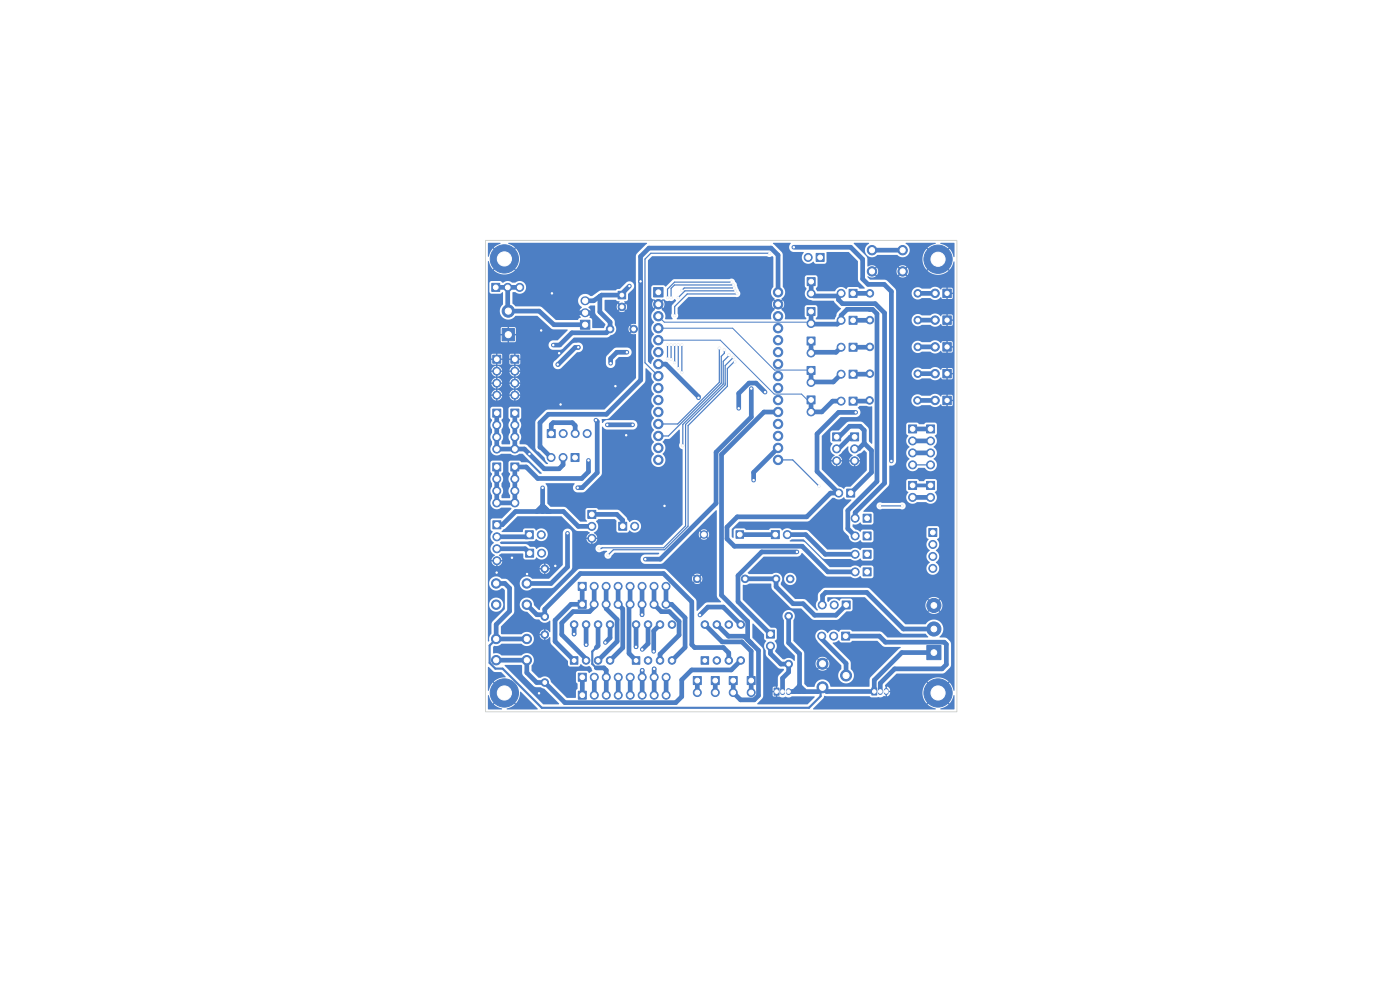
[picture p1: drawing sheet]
<svg xmlns="http://www.w3.org/2000/svg" width="297mm" height="210mm" viewBox="0 0 297 210" stroke-linecap="round" stroke-linejoin="round" font-family="sans-serif">
<path d="M103 51h100v100h-100z" fill="none" stroke="#d0d2cd" stroke-width=".21"/>
<g fill="#d0d2cd" stroke="#d0d2cd" stroke-width=".21">
<circle cx="105.2" cy="61" r=".5"/>
<circle cx="107.7" cy="61" r=".5"/>
<circle cx="110.3" cy="61" r=".5"/>
<circle cx="181" cy="73.7" r=".5"/>
<circle cx="178.4" cy="73.7" r=".5"/>
<circle cx="197.9" cy="113" r=".5"/>
<circle cx="197.9" cy="115.5" r=".5"/>
<circle cx="197.9" cy="118" r=".5"/>
<circle cx="197.9" cy="120.6" r=".5"/>
<circle cx="200.9" cy="73.6" r=".45"/>
<circle cx="198.4" cy="73.6" r=".45"/>
<circle cx="200.9" cy="67.9" r=".45"/>
<circle cx="198.4" cy="67.9" r=".45"/>
<circle cx="184" cy="121.3" r=".5"/>
<circle cx="181.4" cy="121.3" r=".5"/>
<circle cx="105.4" cy="111.3" r=".5"/>
<circle cx="105.4" cy="113.9" r=".5"/>
<circle cx="105.4" cy="116.4" r=".5"/>
<circle cx="105.4" cy="118.9" r=".5"/>
<circle cx="129.4" cy="69.8" r=".4"/>
<circle cx="134.4" cy="69.8" r=".4"/>
<circle cx="121.8" cy="140.1" r=".4"/>
<circle cx="124.3" cy="140.1" r=".4"/>
<circle cx="126.9" cy="140.1" r=".4"/>
<circle cx="129.4" cy="140.1" r=".4"/>
<circle cx="129.4" cy="132.5" r=".4"/>
<circle cx="126.9" cy="132.5" r=".4"/>
<circle cx="124.3" cy="132.5" r=".4"/>
<circle cx="121.8" cy="132.5" r=".4"/>
<circle cx="193.6" cy="91" r=".5"/>
<circle cx="193.6" cy="93.5" r=".5"/>
<circle cx="193.6" cy="96.1" r=".5"/>
<circle cx="193.6" cy="98.6" r=".5"/>
<circle cx="105.3" cy="135.5" r=".55"/>
<circle cx="111.8" cy="135.5" r=".55"/>
<circle cx="105.3" cy="140" r=".55"/>
<circle cx="111.8" cy="140" r=".55"/>
<circle cx="184" cy="113.7" r=".5"/>
<circle cx="181.4" cy="113.7" r=".5"/>
<circle cx="184.5" cy="79.3" r=".4"/>
<circle cx="194.7" cy="79.3" r=".4"/>
<circle cx="174" cy="54.6" r=".5"/>
<circle cx="171.4" cy="54.6" r=".5"/>
<circle cx="172.1" cy="84.8" r=".5"/>
<circle cx="172.1" cy="87.4" r=".5"/>
<circle cx="164.7" cy="146.7" r=".37"/>
<circle cx="166" cy="146.7" r=".37"/>
<circle cx="167.3" cy="146.7" r=".37"/>
<circle cx="123.5" cy="147.5" r=".5"/>
<circle cx="126.1" cy="147.5" r=".5"/>
<circle cx="128.6" cy="147.5" r=".5"/>
<circle cx="131.2" cy="147.5" r=".5"/>
<circle cx="133.7" cy="147.5" r=".5"/>
<circle cx="136.2" cy="147.5" r=".5"/>
<circle cx="138.8" cy="147.5" r=".5"/>
<circle cx="141.3" cy="147.5" r=".5"/>
<circle cx="151.7" cy="144.4" r=".5"/>
<circle cx="151.7" cy="146.9" r=".5"/>
<circle cx="172.1" cy="66.1" r=".5"/>
<circle cx="172.1" cy="68.6" r=".5"/>
<circle cx="199" cy="147" r="1.5"/>
<circle cx="107.8" cy="71" r=".65"/>
<circle cx="107.8" cy="66" r=".65"/>
<circle cx="172.1" cy="78.6" r=".5"/>
<circle cx="172.1" cy="81.1" r=".5"/>
<circle cx="105.3" cy="123.8" r=".55"/>
<circle cx="111.8" cy="123.8" r=".55"/>
<circle cx="105.3" cy="128.3" r=".55"/>
<circle cx="111.8" cy="128.3" r=".55"/>
<circle cx="181" cy="85.1" r=".5"/>
<circle cx="178.4" cy="85.1" r=".5"/>
<circle cx="172.1" cy="59.7" r=".5"/>
<circle cx="172.1" cy="62.3" r=".5"/>
<circle cx="147.9" cy="122.8" r=".4"/>
<circle cx="158.1" cy="122.8" r=".4"/>
<circle cx="123.5" cy="124.4" r=".5"/>
<circle cx="126" cy="124.4" r=".5"/>
<circle cx="128.6" cy="124.4" r=".5"/>
<circle cx="131.1" cy="124.4" r=".5"/>
<circle cx="133.7" cy="124.4" r=".5"/>
<circle cx="136.2" cy="124.4" r=".5"/>
<circle cx="138.7" cy="124.4" r=".5"/>
<circle cx="141.3" cy="124.4" r=".5"/>
<circle cx="184.5" cy="62.2" r=".4"/>
<circle cx="194.7" cy="62.2" r=".4"/>
<circle cx="185" cy="53.1" r=".55"/>
<circle cx="191.5" cy="53.1" r=".55"/>
<circle cx="185" cy="57.6" r=".55"/>
<circle cx="191.5" cy="57.6" r=".55"/>
<circle cx="134.9" cy="140.1" r=".4"/>
<circle cx="137.5" cy="140.1" r=".4"/>
<circle cx="140" cy="140.1" r=".4"/>
<circle cx="142.6" cy="140.1" r=".4"/>
<circle cx="142.6" cy="132.5" r=".4"/>
<circle cx="140" cy="132.5" r=".4"/>
<circle cx="137.5" cy="132.5" r=".4"/>
<circle cx="134.9" cy="132.5" r=".4"/>
<circle cx="181.3" cy="92.7" r=".5"/>
<circle cx="181.3" cy="95.2" r=".5"/>
<circle cx="181.3" cy="97.8" r=".5"/>
<circle cx="122" cy="97.1" r=".5"/>
<circle cx="119.5" cy="97.1" r=".5"/>
<circle cx="116.9" cy="97.1" r=".5"/>
<circle cx="109.2" cy="99.1" r=".5"/>
<circle cx="109.2" cy="101.6" r=".5"/>
<circle cx="109.2" cy="104.1" r=".5"/>
<circle cx="109.2" cy="106.7" r=".5"/>
<circle cx="181" cy="67.9" r=".5"/>
<circle cx="178.4" cy="67.9" r=".5"/>
<circle cx="132.1" cy="111.6" r=".5"/>
<circle cx="134.6" cy="111.6" r=".5"/>
<circle cx="184.5" cy="84.9" r=".4"/>
<circle cx="194.6" cy="84.9" r=".4"/>
<circle cx="185.5" cy="146.7" r=".37"/>
<circle cx="186.7" cy="146.7" r=".37"/>
<circle cx="188" cy="146.7" r=".37"/>
<circle cx="193.6" cy="103" r=".5"/>
<circle cx="193.6" cy="105.5" r=".5"/>
<circle cx="200.9" cy="62.2" r=".45"/>
<circle cx="198.4" cy="62.2" r=".45"/>
<circle cx="174.5" cy="145.8" r=".65"/>
<circle cx="179.5" cy="143.3" r=".65"/>
<circle cx="174.5" cy="140.8" r=".65"/>
<circle cx="181" cy="62.2" r=".5"/>
<circle cx="178.4" cy="62.2" r=".5"/>
<circle cx="164.5" cy="113.4" r=".5"/>
<circle cx="167" cy="113.4" r=".5"/>
<circle cx="115.6" cy="144.8" r=".4"/>
<circle cx="115.6" cy="134.6" r=".4"/>
<circle cx="167.6" cy="122.8" r=".4"/>
<circle cx="164.6" cy="122.8" r=".4"/>
<circle cx="198.1" cy="138.4" r=".6"/>
<circle cx="198.1" cy="133.4" r=".6"/>
<circle cx="198.1" cy="128.4" r=".6"/>
<circle cx="184" cy="109.9" r=".5"/>
<circle cx="181.4" cy="109.9" r=".5"/>
<circle cx="200.9" cy="84.9" r=".45"/>
<circle cx="198.4" cy="84.9" r=".45"/>
<circle cx="125.6" cy="109.1" r=".5"/>
<circle cx="125.6" cy="111.7" r=".5"/>
<circle cx="125.6" cy="114.2" r=".5"/>
<circle cx="112.4" cy="117.3" r=".5"/>
<circle cx="114.9" cy="117.3" r=".5"/>
<circle cx="180.5" cy="104.6" r=".5"/>
<circle cx="177.9" cy="104.6" r=".5"/>
<circle cx="177.5" cy="92.7" r=".5"/>
<circle cx="177.5" cy="95.2" r=".5"/>
<circle cx="177.5" cy="97.8" r=".5"/>
<circle cx="179.5" cy="128.3" r=".5"/>
<circle cx="177" cy="128.3" r=".5"/>
<circle cx="174.4" cy="128.3" r=".5"/>
<circle cx="179.4" cy="134.9" r=".5"/>
<circle cx="176.9" cy="134.9" r=".5"/>
<circle cx="174.3" cy="134.9" r=".5"/>
<circle cx="123.5" cy="128.2" r=".5"/>
<circle cx="126" cy="128.2" r=".5"/>
<circle cx="128.6" cy="128.2" r=".5"/>
<circle cx="131.1" cy="128.2" r=".5"/>
<circle cx="133.7" cy="128.2" r=".5"/>
<circle cx="136.2" cy="128.2" r=".5"/>
<circle cx="138.7" cy="128.2" r=".5"/>
<circle cx="141.3" cy="128.2" r=".5"/>
<circle cx="105.4" cy="87.6" r=".5"/>
<circle cx="105.4" cy="90.2" r=".5"/>
<circle cx="105.4" cy="92.7" r=".5"/>
<circle cx="105.4" cy="95.3" r=".5"/>
<circle cx="184.5" cy="73.6" r=".4"/>
<circle cx="194.7" cy="73.6" r=".4"/>
<circle cx="163.4" cy="134.5" r=".5"/>
<circle cx="163.4" cy="137.1" r=".5"/>
<circle cx="147.9" cy="144.4" r=".5"/>
<circle cx="147.9" cy="146.9" r=".5"/>
<circle cx="184.5" cy="67.9" r=".4"/>
<circle cx="194.7" cy="67.9" r=".4"/>
<circle cx="167.3" cy="140.9" r=".4"/>
<circle cx="167.3" cy="130.7" r=".4"/>
<circle cx="199" cy="55" r="1.5"/>
<circle cx="105.4" cy="76.2" r=".5"/>
<circle cx="105.4" cy="78.7" r=".5"/>
<circle cx="105.4" cy="81.3" r=".5"/>
<circle cx="105.4" cy="83.8" r=".5"/>
<circle cx="197.4" cy="91" r=".5"/>
<circle cx="197.4" cy="93.5" r=".5"/>
<circle cx="197.4" cy="96.1" r=".5"/>
<circle cx="197.4" cy="98.6" r=".5"/>
<circle cx="105.4" cy="99.1" r=".5"/>
<circle cx="105.4" cy="101.6" r=".5"/>
<circle cx="105.4" cy="104.1" r=".5"/>
<circle cx="105.4" cy="106.7" r=".5"/>
<circle cx="123.5" cy="143.7" r=".5"/>
<circle cx="126.1" cy="143.7" r=".5"/>
<circle cx="128.6" cy="143.7" r=".5"/>
<circle cx="131.2" cy="143.7" r=".5"/>
<circle cx="133.7" cy="143.7" r=".5"/>
<circle cx="136.2" cy="143.7" r=".5"/>
<circle cx="138.8" cy="143.7" r=".5"/>
<circle cx="141.3" cy="143.7" r=".5"/>
<circle cx="107" cy="54.9" r="1.5"/>
<circle cx="124.1" cy="68.9" r=".55"/>
<circle cx="124.1" cy="66.3" r=".55"/>
<circle cx="124.1" cy="63.8" r=".55"/>
<circle cx="139.7" cy="62" r=".51"/>
<circle cx="139.7" cy="64.5" r=".51"/>
<circle cx="139.7" cy="67.1" r=".51"/>
<circle cx="139.7" cy="69.6" r=".51"/>
<circle cx="139.7" cy="72.2" r=".51"/>
<circle cx="139.7" cy="74.7" r=".51"/>
<circle cx="139.7" cy="77.2" r=".51"/>
<circle cx="139.7" cy="79.8" r=".51"/>
<circle cx="139.7" cy="82.3" r=".51"/>
<circle cx="139.7" cy="84.9" r=".51"/>
<circle cx="139.7" cy="87.4" r=".51"/>
<circle cx="139.7" cy="89.9" r=".51"/>
<circle cx="139.7" cy="92.5" r=".51"/>
<circle cx="139.7" cy="95" r=".51"/>
<circle cx="139.7" cy="97.6" r=".51"/>
<circle cx="165.1" cy="97.6" r=".51"/>
<circle cx="165.1" cy="95" r=".51"/>
<circle cx="165.1" cy="92.5" r=".51"/>
<circle cx="165.1" cy="89.9" r=".51"/>
<circle cx="165.1" cy="87.4" r=".51"/>
<circle cx="165.1" cy="84.9" r=".51"/>
<circle cx="165.1" cy="82.3" r=".51"/>
<circle cx="165.1" cy="79.8" r=".51"/>
<circle cx="165.1" cy="77.2" r=".51"/>
<circle cx="165.1" cy="74.7" r=".51"/>
<circle cx="165.1" cy="72.2" r=".51"/>
<circle cx="165.1" cy="69.6" r=".51"/>
<circle cx="165.1" cy="67.1" r=".51"/>
<circle cx="165.1" cy="64.5" r=".51"/>
<circle cx="165.1" cy="62" r=".51"/>
<circle cx="112.3" cy="113.4" r=".5"/>
<circle cx="114.8" cy="113.4" r=".5"/>
<circle cx="115.6" cy="130.8" r=".4"/>
<circle cx="115.6" cy="120.7" r=".4"/>
<circle cx="172.1" cy="72.3" r=".5"/>
<circle cx="172.1" cy="74.9" r=".5"/>
<circle cx="109.2" cy="87.6" r=".5"/>
<circle cx="109.2" cy="90.2" r=".5"/>
<circle cx="109.2" cy="92.7" r=".5"/>
<circle cx="109.2" cy="95.3" r=".5"/>
<circle cx="155.5" cy="144.4" r=".5"/>
<circle cx="155.5" cy="146.9" r=".5"/>
<circle cx="159.4" cy="144.4" r=".5"/>
<circle cx="159.4" cy="146.9" r=".5"/>
<circle cx="116.9" cy="92" r=".5"/>
<circle cx="119.5" cy="92" r=".5"/>
<circle cx="122" cy="92" r=".5"/>
<circle cx="124.6" cy="92" r=".5"/>
<circle cx="107" cy="147" r="1.5"/>
<circle cx="181" cy="79.4" r=".5"/>
<circle cx="178.4" cy="79.4" r=".5"/>
<circle cx="197.4" cy="103" r=".5"/>
<circle cx="197.4" cy="105.5" r=".5"/>
<circle cx="200.9" cy="79.3" r=".45"/>
<circle cx="198.4" cy="79.3" r=".45"/>
<circle cx="184" cy="117.6" r=".5"/>
<circle cx="181.4" cy="117.6" r=".5"/>
<circle cx="109.2" cy="76.2" r=".5"/>
<circle cx="109.2" cy="78.7" r=".5"/>
<circle cx="109.2" cy="81.3" r=".5"/>
<circle cx="109.2" cy="83.8" r=".5"/>
<circle cx="131.9" cy="62.6" r=".4"/>
<circle cx="131.9" cy="65.1" r=".4"/>
<circle cx="149.5" cy="140.1" r=".4"/>
<circle cx="152.1" cy="140.1" r=".4"/>
<circle cx="154.6" cy="140.1" r=".4"/>
<circle cx="157.1" cy="140.1" r=".4"/>
<circle cx="157.1" cy="132.5" r=".4"/>
<circle cx="154.6" cy="132.5" r=".4"/>
<circle cx="152.1" cy="132.5" r=".4"/>
<circle cx="149.5" cy="132.5" r=".4"/>
<circle cx="156.9" cy="113.4" r=".5"/>
<circle cx="149.3" cy="113.4" r=".5"/>
</g>
<g fill="#4d7fc4" stroke="#4d7fc4" stroke-width=".21">
<path d="M104.3 60.1h1.7v1.7h-1.7z"/>
<path d="M180.1 72.8h1.7v1.7h-1.7z"/>
<path d="M197 112.1h1.7v1.7h-1.7z"/>
<path d="M200 72.7h1.8v1.8h-1.8z"/>
<path d="M200 67h1.8v1.8h-1.8z"/>
<path d="M183.1 120.5h1.7v1.7h-1.7z"/>
<path d="M104.6 110.5h1.7v1.7h-1.7z"/>
<path d="M121 139.3h1.6v1.6h-1.6z"/>
<path d="M192.7 90.1h1.7v1.7h-1.7z"/>
<path d="M183.1 112.8h1.7v1.7h-1.7z"/>
<path d="M173.1 53.8h1.7v1.7h-1.7z"/>
<path d="M171.2 84h1.7v1.7h-1.7z"/>
<path d="M164.2 146h1.1v1.5h-1.1z"/>
<path d="M122.7 146.6h1.7v1.7h-1.7z"/>
<path d="M150.9 143.5h1.7v1.7h-1.7z"/>
<path d="M171.2 65.2h1.7v1.7h-1.7z"/>
<path d="M106.5 69.7h2.6v2.6h-2.6z"/>
<path d="M171.2 77.7h1.7v1.7h-1.7z"/>
<path d="M180.1 84.2h1.7v1.7h-1.7z"/>
<path d="M171.2 58.9h1.7v1.7h-1.7z"/>
<path d="M122.7 123.5h1.7v1.7h-1.7z"/>
<path d="M134.1 139.3h1.6v1.6h-1.6z"/>
<path d="M180.4 91.8h1.7v1.7h-1.7z"/>
<path d="M121.1 96.2h1.7v1.7h-1.7z"/>
<path d="M108.4 98.2h1.7v1.7h-1.7z"/>
<path d="M180.1 67.1h1.7v1.7h-1.7z"/>
<path d="M131.3 110.8h1.7v1.7h-1.7z"/>
<path d="M184.9 145.9h1.1v1.5h-1.1z"/>
<path d="M192.7 102.1h1.7v1.7h-1.7z"/>
<path d="M200 61.3h1.8v1.8h-1.8z"/>
<path d="M180.1 61.4h1.7v1.7h-1.7z"/>
<path d="M163.6 112.6h1.7v1.7h-1.7z"/>
<path d="M196.6 136.9h3v3h-3z"/>
<path d="M183.1 109.1h1.7v1.7h-1.7z"/>
<path d="M200 84h1.8v1.8h-1.8z"/>
<path d="M124.7 108.3h1.7v1.7h-1.7z"/>
<path d="M111.5 116.5h1.7v1.7h-1.7z"/>
<path d="M179.6 103.7h1.7v1.7h-1.7z"/>
<path d="M176.6 91.8h1.7v1.7h-1.7z"/>
<path d="M178.7 127.5h1.7v1.7h-1.7z"/>
<path d="M178.6 134.1h1.7v1.7h-1.7z"/>
<path d="M122.7 127.3h1.7v1.7h-1.7z"/>
<path d="M104.5 86.8h1.7v1.7h-1.7z"/>
<path d="M162.6 133.7h1.7v1.7h-1.7z"/>
<path d="M147.1 143.5h1.7v1.7h-1.7z"/>
<path d="M104.5 75.4h1.7v1.7h-1.7z"/>
<path d="M196.6 90.1h1.7v1.7h-1.7z"/>
<path d="M104.5 98.2h1.7v1.7h-1.7z"/>
<path d="M122.7 142.8h1.7v1.7h-1.7z"/>
<path d="M123.1 67.9h2v1.9h-2z"/>
<path d="M138.7 61h2v2h-2z"/>
<path d="M111.4 112.6h1.7v1.7h-1.7z"/>
<path d="M171.2 71.5h1.7v1.7h-1.7z"/>
<path d="M108.4 86.8h1.7v1.7h-1.7z"/>
<path d="M154.7 143.5h1.7v1.7h-1.7z"/>
<path d="M158.5 143.5h1.7v1.7h-1.7z"/>
<path d="M116.1 91.1h1.7v1.7h-1.7z"/>
<path d="M180.1 78.5h1.7v1.7h-1.7z"/>
<path d="M196.6 102.1h1.7v1.7h-1.7z"/>
<path d="M200 78.4h1.8v1.8h-1.8z"/>
<path d="M183.1 116.7h1.7v1.7h-1.7z"/>
<path d="M108.4 75.4h1.7v1.7h-1.7z"/>
<path d="M131.1 61.8h1.6v1.6h-1.6z"/>
<path d="M148.7 139.3h1.6v1.6h-1.6z"/>
<path d="M156.1 112.6h1.6v1.6h-1.6z"/>
<circle cx="107.7" cy="61" r=".85"/>
<circle cx="110.3" cy="61" r=".85"/>
<circle cx="178.4" cy="73.7" r=".85"/>
<circle cx="197.9" cy="115.5" r=".85"/>
<circle cx="197.9" cy="118" r=".85"/>
<circle cx="197.9" cy="120.6" r=".85"/>
<circle cx="198.4" cy="73.6" r=".9"/>
<circle cx="198.4" cy="67.9" r=".9"/>
<circle cx="181.4" cy="121.3" r=".85"/>
<circle cx="105.4" cy="113.9" r=".85"/>
<circle cx="105.4" cy="116.4" r=".85"/>
<circle cx="105.4" cy="118.9" r=".85"/>
<circle cx="129.4" cy="69.8" r=".8"/>
<circle cx="134.4" cy="69.8" r=".8"/>
<circle cx="124.3" cy="140.1" r=".8"/>
<circle cx="126.9" cy="140.1" r=".8"/>
<circle cx="129.4" cy="140.1" r=".8"/>
<circle cx="129.4" cy="132.5" r=".8"/>
<circle cx="126.9" cy="132.5" r=".8"/>
<circle cx="124.3" cy="132.5" r=".8"/>
<circle cx="121.8" cy="132.5" r=".8"/>
<circle cx="193.6" cy="93.5" r=".85"/>
<circle cx="193.6" cy="96.1" r=".85"/>
<circle cx="193.6" cy="98.6" r=".85"/>
<circle cx="105.3" cy="135.5" r="1"/>
<circle cx="111.8" cy="135.5" r="1"/>
<circle cx="105.3" cy="140" r="1"/>
<circle cx="111.8" cy="140" r="1"/>
<circle cx="181.4" cy="113.7" r=".85"/>
<circle cx="184.5" cy="79.3" r=".8"/>
<circle cx="194.7" cy="79.3" r=".8"/>
<circle cx="171.4" cy="54.6" r=".85"/>
<circle cx="172.1" cy="87.4" r=".85"/>
<circle cx="126.1" cy="147.5" r=".85"/>
<circle cx="128.6" cy="147.5" r=".85"/>
<circle cx="131.2" cy="147.5" r=".85"/>
<circle cx="133.7" cy="147.5" r=".85"/>
<circle cx="136.2" cy="147.5" r=".85"/>
<circle cx="138.8" cy="147.5" r=".85"/>
<circle cx="141.3" cy="147.5" r=".85"/>
<circle cx="151.7" cy="146.9" r=".85"/>
<circle cx="172.1" cy="68.6" r=".85"/>
<circle cx="199" cy="147" r="1.7"/>
<circle cx="199" cy="147" r="3"/>
<circle cx="107.8" cy="66" r="1.3"/>
<circle cx="172.1" cy="81.1" r=".85"/>
<circle cx="105.3" cy="123.8" r="1"/>
<circle cx="111.8" cy="123.8" r="1"/>
<circle cx="105.3" cy="128.3" r="1"/>
<circle cx="111.8" cy="128.3" r="1"/>
<circle cx="178.4" cy="85.1" r=".85"/>
<circle cx="172.1" cy="62.3" r=".85"/>
<circle cx="147.9" cy="122.8" r=".8"/>
<circle cx="158.1" cy="122.8" r=".8"/>
<circle cx="126" cy="124.4" r=".85"/>
<circle cx="128.6" cy="124.4" r=".85"/>
<circle cx="131.1" cy="124.4" r=".85"/>
<circle cx="133.7" cy="124.4" r=".85"/>
<circle cx="136.2" cy="124.4" r=".85"/>
<circle cx="138.7" cy="124.4" r=".85"/>
<circle cx="141.3" cy="124.4" r=".85"/>
<circle cx="184.5" cy="62.2" r=".8"/>
<circle cx="194.7" cy="62.2" r=".8"/>
<circle cx="185" cy="53.1" r="1"/>
<circle cx="191.5" cy="53.1" r="1"/>
<circle cx="185" cy="57.6" r="1"/>
<circle cx="191.5" cy="57.6" r="1"/>
<circle cx="137.5" cy="140.1" r=".8"/>
<circle cx="140" cy="140.1" r=".8"/>
<circle cx="142.6" cy="140.1" r=".8"/>
<circle cx="142.6" cy="132.5" r=".8"/>
<circle cx="140" cy="132.5" r=".8"/>
<circle cx="137.5" cy="132.5" r=".8"/>
<circle cx="134.9" cy="132.5" r=".8"/>
<circle cx="181.3" cy="95.2" r=".85"/>
<circle cx="181.3" cy="97.8" r=".85"/>
<circle cx="119.5" cy="97.1" r=".85"/>
<circle cx="116.9" cy="97.1" r=".85"/>
<circle cx="109.2" cy="101.6" r=".85"/>
<circle cx="109.2" cy="104.1" r=".85"/>
<circle cx="109.2" cy="106.7" r=".85"/>
<circle cx="178.4" cy="67.9" r=".85"/>
<circle cx="134.6" cy="111.6" r=".85"/>
<circle cx="184.5" cy="84.9" r=".8"/>
<circle cx="194.6" cy="84.9" r=".8"/>
<circle cx="193.6" cy="105.5" r=".85"/>
<circle cx="198.4" cy="62.2" r=".9"/>
<circle cx="174.5" cy="145.8" r="1.17"/>
<circle cx="179.5" cy="143.3" r="1.17"/>
<circle cx="174.5" cy="140.8" r="1.17"/>
<circle cx="178.4" cy="62.2" r=".85"/>
<circle cx="167" cy="113.4" r=".85"/>
<circle cx="115.6" cy="144.8" r=".8"/>
<circle cx="115.6" cy="134.6" r=".8"/>
<circle cx="167.6" cy="122.8" r=".8"/>
<circle cx="164.6" cy="122.8" r=".8"/>
<circle cx="198.1" cy="133.4" r="1.5"/>
<circle cx="198.1" cy="128.4" r="1.5"/>
<circle cx="181.4" cy="109.9" r=".85"/>
<circle cx="198.4" cy="84.9" r=".9"/>
<circle cx="125.6" cy="111.7" r=".85"/>
<circle cx="125.6" cy="114.2" r=".85"/>
<circle cx="114.9" cy="117.3" r=".85"/>
<circle cx="177.9" cy="104.6" r=".85"/>
<circle cx="177.5" cy="95.2" r=".85"/>
<circle cx="177.5" cy="97.8" r=".85"/>
<circle cx="177" cy="128.3" r=".85"/>
<circle cx="174.4" cy="128.3" r=".85"/>
<circle cx="176.9" cy="134.9" r=".85"/>
<circle cx="174.3" cy="134.9" r=".85"/>
<circle cx="126" cy="128.2" r=".85"/>
<circle cx="128.6" cy="128.2" r=".85"/>
<circle cx="131.1" cy="128.2" r=".85"/>
<circle cx="133.7" cy="128.2" r=".85"/>
<circle cx="136.2" cy="128.2" r=".85"/>
<circle cx="138.7" cy="128.2" r=".85"/>
<circle cx="141.3" cy="128.2" r=".85"/>
<circle cx="105.4" cy="90.2" r=".85"/>
<circle cx="105.4" cy="92.7" r=".85"/>
<circle cx="105.4" cy="95.3" r=".85"/>
<circle cx="184.5" cy="73.6" r=".8"/>
<circle cx="194.7" cy="73.6" r=".8"/>
<circle cx="163.4" cy="137.1" r=".85"/>
<circle cx="147.9" cy="146.9" r=".85"/>
<circle cx="184.5" cy="67.9" r=".8"/>
<circle cx="194.7" cy="67.9" r=".8"/>
<circle cx="167.3" cy="140.9" r=".8"/>
<circle cx="167.3" cy="130.7" r=".8"/>
<circle cx="199" cy="55" r="1.7"/>
<circle cx="199" cy="55" r="3"/>
<circle cx="105.4" cy="78.7" r=".85"/>
<circle cx="105.4" cy="81.3" r=".85"/>
<circle cx="105.4" cy="83.8" r=".85"/>
<circle cx="197.4" cy="93.5" r=".85"/>
<circle cx="197.4" cy="96.1" r=".85"/>
<circle cx="197.4" cy="98.6" r=".85"/>
<circle cx="105.4" cy="101.6" r=".85"/>
<circle cx="105.4" cy="104.1" r=".85"/>
<circle cx="105.4" cy="106.7" r=".85"/>
<circle cx="126.1" cy="143.7" r=".85"/>
<circle cx="128.6" cy="143.7" r=".85"/>
<circle cx="131.2" cy="143.7" r=".85"/>
<circle cx="133.7" cy="143.7" r=".85"/>
<circle cx="136.2" cy="143.7" r=".85"/>
<circle cx="138.8" cy="143.7" r=".85"/>
<circle cx="141.3" cy="143.7" r=".85"/>
<circle cx="107" cy="54.9" r="1.7"/>
<circle cx="107" cy="54.9" r="3"/>
<circle cx="139.7" cy="64.5" r="1"/>
<circle cx="139.7" cy="67.1" r="1"/>
<circle cx="139.7" cy="69.6" r="1"/>
<circle cx="139.7" cy="72.2" r="1"/>
<circle cx="139.7" cy="74.7" r="1"/>
<circle cx="139.7" cy="77.2" r="1"/>
<circle cx="139.7" cy="79.8" r="1"/>
<circle cx="139.7" cy="82.3" r="1"/>
<circle cx="139.7" cy="84.9" r="1"/>
<circle cx="139.7" cy="87.4" r="1"/>
<circle cx="139.7" cy="89.9" r="1"/>
<circle cx="139.7" cy="92.5" r="1"/>
<circle cx="139.7" cy="95" r="1"/>
<circle cx="139.7" cy="97.6" r="1"/>
<circle cx="165.1" cy="97.6" r="1"/>
<circle cx="165.1" cy="95" r="1"/>
<circle cx="165.1" cy="92.5" r="1"/>
<circle cx="165.1" cy="89.9" r="1"/>
<circle cx="165.1" cy="87.4" r="1"/>
<circle cx="165.1" cy="84.9" r="1"/>
<circle cx="165.1" cy="82.3" r="1"/>
<circle cx="165.1" cy="79.8" r="1"/>
<circle cx="165.1" cy="77.2" r="1"/>
<circle cx="165.1" cy="74.7" r="1"/>
<circle cx="165.1" cy="72.2" r="1"/>
<circle cx="165.1" cy="69.6" r="1"/>
<circle cx="165.1" cy="67.1" r="1"/>
<circle cx="165.1" cy="64.5" r="1"/>
<circle cx="165.1" cy="62" r="1"/>
<circle cx="114.8" cy="113.4" r=".85"/>
<circle cx="115.6" cy="130.8" r=".8"/>
<circle cx="115.6" cy="120.6" r=".8"/>
<circle cx="172.1" cy="74.9" r=".85"/>
<circle cx="109.2" cy="90.2" r=".85"/>
<circle cx="109.2" cy="92.7" r=".85"/>
<circle cx="109.2" cy="95.2" r=".85"/>
<circle cx="155.5" cy="146.9" r=".85"/>
<circle cx="159.4" cy="146.9" r=".85"/>
<circle cx="119.5" cy="92" r=".85"/>
<circle cx="122" cy="92" r=".85"/>
<circle cx="124.6" cy="92" r=".85"/>
<circle cx="107" cy="147" r="1.7"/>
<circle cx="107" cy="147" r="3"/>
<circle cx="178.4" cy="79.4" r=".85"/>
<circle cx="197.4" cy="105.5" r=".85"/>
<circle cx="198.4" cy="79.3" r=".9"/>
<circle cx="181.4" cy="117.6" r=".85"/>
<circle cx="109.2" cy="78.7" r=".85"/>
<circle cx="109.2" cy="81.3" r=".85"/>
<circle cx="109.2" cy="83.8" r=".85"/>
<circle cx="131.9" cy="65.1" r=".8"/>
<circle cx="152.1" cy="140.1" r=".8"/>
<circle cx="154.6" cy="140.1" r=".8"/>
<circle cx="157.1" cy="140.1" r=".8"/>
<circle cx="157.1" cy="132.5" r=".8"/>
<circle cx="154.6" cy="132.5" r=".8"/>
<circle cx="152.1" cy="132.5" r=".8"/>
<circle cx="149.5" cy="132.5" r=".8"/>
<circle cx="149.3" cy="113.4" r=".8"/>
</g>
<path d="M166 146.5v.4M167.3 146.5v.4M186.7 146.5v.4M188 146.5v.4" fill="none" stroke="#4d7fc4" stroke-width="1.1"/>
<path d="M124.1 66.3h.1M124.1 63.8h.1" fill="none" stroke="#4d7fc4" stroke-width="1.9"/>
<g fill="#ececec" stroke="#ececec" stroke-width=".21">
<circle cx="141" cy="107.3" r=".3"/>
<circle cx="118.6" cy="74.9" r=".3"/>
<circle cx="114.4" cy="147.1" r=".3"/>
<circle cx="108.6" cy="118.3" r=".3"/>
<circle cx="117.8" cy="120" r=".3"/>
<circle cx="114.8" cy="70.1" r=".3"/>
<circle cx="111.8" cy="121.8" r=".3"/>
<circle cx="130.6" cy="81.9" r=".3"/>
<circle cx="118.9" cy="85.8" r=".3"/>
<circle cx="105.4" cy="121.5" r=".3"/>
<circle cx="132.8" cy="92.3" r=".3"/>
<circle cx="117.1" cy="62.2" r=".3"/>
<circle cx="122.7" cy="73.7" r=".3"/>
<circle cx="118.3" cy="77.3" r=".3"/>
<circle cx="120.4" cy="113.1" r=".3"/>
<circle cx="124.8" cy="97.7" r=".25"/>
<circle cx="129.5" cy="77.1" r=".3"/>
<circle cx="133" cy="74.7" r=".3"/>
<circle cx="115.1" cy="103.5" r=".3"/>
<circle cx="117.4" cy="73.2" r=".3"/>
<circle cx="189.1" cy="97.8" r=".25"/>
<circle cx="112.3" cy="96.3" r=".3"/>
<circle cx="168.4" cy="52.5" r=".25"/>
<circle cx="133.5" cy="60.7" r=".25"/>
<circle cx="126.4" cy="89.1" r=".3"/>
<circle cx="122.6" cy="103.5" r=".3"/>
<circle cx="135.9" cy="59.7" r=".25"/>
<circle cx="128.8" cy="90.1" r=".3"/>
<circle cx="134.2" cy="90.1" r=".3"/>
<circle cx="169.1" cy="117.1" r=".3"/>
<circle cx="181.5" cy="87.5" r=".25"/>
<circle cx="159.9" cy="101.9" r=".25"/>
<circle cx="148.5" cy="130.5" r=".3"/>
<circle cx="136.2" cy="142.2" r=".3"/>
<circle cx="136.2" cy="137.8" r=".3"/>
<circle cx="134.9" cy="137.2" r=".3"/>
<circle cx="128.4" cy="136.3" r=".3"/>
<circle cx="124.4" cy="136.8" r=".3"/>
<circle cx="138.8" cy="141.9" r=".3"/>
<circle cx="138.7" cy="138.2" r=".3"/>
<circle cx="121.8" cy="134.5" r=".3"/>
<circle cx="156" cy="61.7" r=".25"/>
<circle cx="143.9" cy="63.1" r=".25"/>
<circle cx="143.9" cy="78.1" r=".25"/>
<circle cx="143.9" cy="73.2" r=".25"/>
<circle cx="143.1" cy="76.9" r=".25"/>
<circle cx="143.1" cy="73.2" r=".25"/>
<circle cx="143.1" cy="66.9" r=".25"/>
<circle cx="156.3" cy="62.3" r=".25"/>
<circle cx="155.7" cy="61.1" r=".25"/>
<circle cx="144.7" cy="73.2" r=".25"/>
<circle cx="144.7" cy="61.6" r=".25"/>
<circle cx="144.7" cy="79" r=".25"/>
<circle cx="163.2" cy="53.7" r=".3"/>
<circle cx="142.4" cy="73.2" r=".25"/>
<circle cx="142.4" cy="63.1" r=".25"/>
<circle cx="142.4" cy="76.2" r=".25"/>
<circle cx="155.6" cy="60.5" r=".25"/>
<circle cx="141.6" cy="73.2" r=".25"/>
<circle cx="141.6" cy="76.1" r=".25"/>
<circle cx="141.6" cy="63.1" r=".25"/>
<circle cx="155.2" cy="59.8" r=".25"/>
<circle cx="152.6" cy="73.9" r=".3"/>
<circle cx="153.7" cy="74.3" r=".3"/>
<circle cx="191.4" cy="107.3" r=".25"/>
<circle cx="186.7" cy="107.3" r=".25"/>
<circle cx="173.7" cy="103.1" r=".25"/>
<circle cx="144.9" cy="94.5" r=".3"/>
<circle cx="154.6" cy="75.3" r=".3"/>
<circle cx="162.3" cy="83.2" r=".25"/>
<circle cx="156.7" cy="86.6" r=".25"/>
<circle cx="127.1" cy="116.4" r=".3"/>
<circle cx="155.6" cy="75.8" r=".3"/>
<circle cx="148.2" cy="84.4" r=".3"/>
<circle cx="136.2" cy="130.4" r=".3"/>
<circle cx="155.9" cy="76.8" r=".25"/>
<circle cx="129" cy="117.8" r=".25"/>
<circle cx="159.4" cy="82.4" r=".25"/>
<circle cx="136.9" cy="118.6" r=".25"/>
</g>
<g fill="none" stroke="#4d7fc4" stroke-width="1">
<path d="M168.4 52.5h12.1l2.5 2.5v4.2l1.1 1.1h3.5l1.5 1.5v36M172.1 59.7v2.6M185 53.1h6.5M105.2 61h5.1M107.7 61v4.9l.1 .1h6.6l3.1 2.9h6.6M117.4 73.2h1.3M121.8 66.3h3.3l.6 .6M122.7 73.7h-.7l-3.7 3.6M127.3 62.9v3.3l2.1 2.1v1.5l-.8 .8h-7.3l-2.5 2.5M127.3 62.9l-1.4 .9h-1.8M133 74.7h-2.1l-1.4 1.3v1.1M133.5 60.7l-1.6 1.6v.3h-4.3l-.3 .3"/>
<path d="M139.7 77.2h1.5l7 7v.2M165.1 62v-7.9l-1.5-1.5h-25.9l-1.8 1.8v26.2l-7.2 7.3h-12.4l-1.7 1.8v5.2h.1l2.2 2.2M172.1 66.1v2.5M172.1 72.3v2.6M172.1 78.6v2.5M172.2 68.8h5.4l.8-.9v-1l1.3-1.3h5.4l.9 1v35.5l-6.1 6.2v3.8l1.5 1.6M172.6 62.8h5.3M177.9 62.8v.8l.8 .8h7l2 2v36.1l-6.3 6.2v1.2M178.4 62.2l-.5 .6M178.4 73.7l-1 1h-5.3M178.4 79.4l-1.6 1.6h-4.6M181 62.2h3.5"/>
<path d="M184.5 67.9h-3.5M184.5 73.6l-3.5 .1M184.5 79.3l-.1 .1h-3.4M194.7 62.2h3.7M194.7 67.9h3.7M194.7 73.6h3.7M194.7 79.3h3.7M105.4 87.6v7.7h5.9l4.1 4.1h3.2l.9-.8v-1.5M109.2 87.6v7.7M109.2 95.3h.1M116.9 92v-1.9l.4-.4h4.1l.6 .6v1.7M124.8 97.7v2.4l-1.4 1.4h-9.3l-2.5-2.4h-2.4v7.6h-3.8v-7.6"/>
<path d="M126.4 89.1l.3 .3v10.9l-3.2 3.2h-.9M128.8 90.1h5.4M159.4 82.4v6.1l-7.5 7.4v10.9l-11.8 11.8h-3.2M162.3 83.2l-1.9-1.9h-1.5l-2.2 2.1v3.2M165.1 87.4h-3l-9 9v29.9l5.5 5.5v3.9M165.1 95l-5.2 5.2v1.7M172.1 84.8v2.6h2.2l2.3-2.3h1.8M177.5 92.7h.5l2.2-2.3h2.3l.8 .9v2.7M181.3 92.7h-.9l-2.5 2.5h-.4M181.5 87.5h-3.6l-4.6 4.5v8l4.6 4.6h-1.7l-5.1 5h-14.7l-2.2 2.2v2.5l1.6 1.6h14.4l5.4 5.4h5.8M183.3 94l-1.1 1.2h-.9M183.3 94l1.6 1.6v4.6l-4.4 4.4"/>
<path d="M184.5 84.9l-.2 .2h-3.3M193.6 96.1h3.8M193.6 93.5h3.8M193.6 91h3.8M194.6 84.9h3.8M105.4 111.3h1.2l2.8-2.8h10.1l3.2 3.2h2.9M105.4 116.4h6l1 .9M112.3 113.4l-.4 .5h-6.5M113.9 108.5l1.2-1.3 1.3 1.3M115.1 103.5v5M116.1 108.2v.3M120.4 113.1v7.2l-3.5 3.5h-5.1"/>
<path d="M125.6 109.1h5.3l1.2 1.3v1.2M156.9 113.4h7.6M167 113.4h3.9l4.2 4.2h6.3M169.1 117.1h-7.5l-5 5v5.5l6.8 6.9M180.5 104.6h.1M193.6 105.5h3.8M105.3 123.8h1.8l1 1v4.8l-2.8 2.9v3h6.5M105.6 128.2l-.3 .1M111.8 128.3l2.1 2.1h1.3l.4 .4v-1.6l7.5-7.5h17.7l6 6v9.1l.6 .6h6.1l1.1 1.1v1.6M121.8 132.5v2M123.5 124.4v3.8h-2.4l-3.3 3.4v4.5l4 4M124.3 132.5l.1 4.3"/>
<path d="M126 124.4v4.4l-.9 .9h-3.5l-2.4 2.4v2.5l5.1 5.2v.3M126.9 132.5v4.5l-.4 .4M128.6 124v5.1l2.3 2.3v4.7l-4 4M129.4 132.5v2.8l-1 1M131.1 124.4v3.8l1 1v8.2l-2.7 2.7M133.7 124.4v3.8l-.3 .2v10.2l1.5 1.5M134.9 137.2h.1M134.9 132.5v4.7M136.2 124.4v6M137.5 132.5v4l-1.3 1.3M138.7 124.4v3.8l1.6 1.5h1.7l2.1 2.1v2.9l-4.1 4.1v1.3M140 132.5l-1.3 1.3v4.4"/>
<path d="M141.3 124.4v3.8h1.2l2.8 2.8v6.3l-2.7 2.8M148.5 130.5l1.7-1.7h3.2l3.7 3.7M149.5 132.5l3.7 3.7h4.2l2 1.9v8.8M152.1 132.5l2.4 2.5h3.4l3 3v9.6l-.9 .9h-2.9l-1.6-1.6v-2.5M158.1 122.8h6.5v1.7l3.6 3.6h2.2l2.4 2.4h4.5l2.2-2.2M163.4 137.1v1.6l2.3 2.2h1.6v1.7l-1.3 1.3v2.8M167.3 130.7v5.7l2.3 2.3v8M174.3 134.9v.7l5.2 5.1v2.6M174.4 128.3l.1-2 .7-.6h8.7l7.7 7.7h6.5M179.4 134.9h7.1l1.3 1.3h12.5l.5 .5v4.3l-1 .9h-10l-3.1 3v1.8M198.1 138.4h-6.8l-5.8 5.9v2.4h-10.1l-.9-.9-.9 .9h-6.3M105.3 140h6.5v2.7l2 2.1h1.8l4.2 4.2h23.6l1.2-1.2v-3.6l2.1-2.1h8.4l2-2"/>
<path d="M123.5 143.7v3.8M126.1 143.7v3.8M126.5 141.7h1.6l.5 .5v5.3M131.2 143.7v3.8M133.7 143.7v3.8M136.2 142.2v5.3M136.2 142.2h.1M138.8 141.9v5.6M138.8 141.9h.1M141.3 143.7v3.8M147.9 144.4v2.5M151.7 144.4v2.5"/>
<path d="M168.4 146.7l1.2-1.2 1 1v.2"/>
</g>
<path d="M105.3 135.5l-1.4 1.4v3.7l1.2 1.2h1.5l8.3 8.3h56.7l2.5-2.4v-1.5M126.5 137.4l-.9 .8v2.6l.9 .9" fill="none" stroke="#4d7fc4" stroke-width=".46"/>
<path d="M139.7 67.1l1.2 1.2h30.9l.3 .3M139.7 69.6h15.7l8.9 8.9 7.8 .1M139.7 72.2h13.1l11.4 11.4h5.8l1.3 1.2h.8" fill="none" stroke="#4d7fc4" stroke-width=".21"/>
<g fill="none" stroke="#4d7fc4" stroke-width=".25">
<path d="M155.2 59.8h-12.1l-1.5 1.5v1.8M163.2 53.7h-25.1l-1.3 1.3v21.9l2.9 2.9M141.6 73.2v2.9M142.4 73.2v3M143.1 73.2v3.7M143.9 73.2v4.9M144.7 73.2v5.8M152.6 73.9v7.2l-8.8 8.8h-4.1M153.7 74.3v.6l-.7 .7v5.7l-11.2 11.2h-2.1M154.6 75.3l-1.2 1.3v4.9l-8.5 8.5v4.5M155.6 60.5h-12.5l-.7 .7v1.9M155.6 75.8l-1.8 1.7v4.1l-8.4 8.4v21.6l-4.6 4.6h-13.1l-.1 .2h-.5"/>
<path d="M155.7 61.1h-10.5l-.5 .5M155.7 61.1h.1M155.9 76.8h-.2l-1.4 1.4v3.7l-8.3 8.4v21.3l-5 5h-10.9l-1.1 1.2M156 61.7h-10.7l-1.4 1.4M156.3 62.3l-10.5 .1-2.7 2.6v1.9M165.1 97.6h3.1l5.5 5.5M193.6 98.6h3.8M186.7 107.3h4.7"/>
</g>
<path d="M193.6 103h3.8" fill="none" stroke="#4d7fc4" stroke-width=".8"/>
<g fill="#4d7fc4">
<path d="M103.5 147.5h.2l.3 .9 .6 .8 1.2-1.2 .2 .2-1.2 1.2 .7 .5 1 .4v.2h-2.9z"/>
<path d="M108 148.2l.2-.2 1.2 1.2a4 4 0 0 0 1-2.5l3.6 3.6v.2h-6.5l.1-.2 .9-.4 .7-.5z"/>
<path d="M181.2 51.5h3l.2 .1a1.54 1.54 0 0 0-.6 2.4 1.54 1.54 0 0 0 2.4 .1h4.2a1.54 1.54 0 0 0 2.3-.2 1.54 1.54 0 0 0-.6-2.3l.1-.1 6.3 .1-.1 .1-.9 .4-.7 .5 1.2 1.2-.2 .2-1.2-1.2-.2 .2a3.3 3.3 0 0 0 .2 4.2l1.2-1.2 .2 .2-1.2 1.2 .1 .1a3.3 3.3 0 0 0 4.3-.1l-1.2-1.2 .2-.2 1.2 1.2 1-1.7v91h-.1l-.3-.9-.6-.8-1.2 1.2-.2-.2 1.2-1.2-.1-.1a3.3 3.3 0 0 0-4.3 .1l1.2 1.2-.2 .2-1.2-1.2-.2 .2a3.3 3.3 0 0 0 .2 4.2l1.2-1.2 .2 .2-1.2 1.2 1.7 1h-26l2.2-2.3 .2-.5 9.5 .1 .5 .2h1.3a1.58 1.58 0 0 0 1.4-.3l.3 .1v-.7h.3v.7l.3-.1 .3-.8h-.4v-.3h.4a.82 .82 0 0 0-.6-.9v.7h-.3l-.1-1 2.4-2.4h9.7l.6-.2 1.2-1.4 .1-4.7-.3-.6-.7-.7-1.5-.1a2.07 2.07 0 0 0 .2-3.2 2.07 2.07 0 0 0-3.2 .4h-4.3l-3.9-4h8.2l.1 .6 .3 .6 .9-.9 .2 .2-.8 .9a1.8 1.8 0 0 0 2.3 0l-.9-.9 .2-.2 .9 .9 .1-.2a1.8 1.8 0 0 0-.1-2.1l-.9 .8-.2-.2 .8-.9a1.8 1.8 0 0 0-2.2 .1l.8 .8-.2 .2-.9-.8-.3 .6-.1 .5h-8.2l-3.9-3.7h-9.1l-.6 .2-.9 1-.1 1.5a1.49 1.49 0 0 0 0 2l-.3 .1-2.3-2.3-2.3-.2-2.9-2.9-.1-.4 .3-.9h.4l.1 .2a1.31 1.31 0 0 0 2 .9 1.31 1.31 0 0 0-.2-2.3 1.31 1.31 0 0 0-1.9 1.2h-.4v-.2a1.33 1.33 0 0 0-2.1-.8h-4.9l-.3-.3 3.4-3.4h7.2a1.26 1.26 0 0 0 .9-.8l5 4.9 5.4 .1a1.48 1.48 0 0 0 2-.1l.6 .5h1.8l.4-.5v-1.8l-.3-.4h-2l-.4 .4a1.6 1.6 0 0 0-2.1-.1h-4.5l-5.3-5.3-3.1-.1-.1-.2 .5-.3h2.5l3.9 4 .4 .1 5.7 .1a1.54 1.54 0 0 0 2-.1l.6 .4h1.8l.4-.4v-1.9l-.3-.3-2-.1-.4 .5a1.62 1.62 0 0 0-2.1-.1h-5l-1.1-1.1h22.1l.2 .7 .6 .6a1.48 1.48 0 0 0 0 2.5 1.39 1.39 0 0 0-.4 2.2 1.39 1.39 0 0 0 2.1-.1 1.39 1.39 0 0 0-.5-2.1 1.48 1.48 0 0 0 0-2.6 1.5 1.5 0 0 0 .3-2.3l.4-.5v-1.9l-.4-.4h-1.9l-.3 .3-.1 2 .5 .5-.4 .6-.1 .5h-22.1l-3-3-3.4-.1a1.55 1.55 0 0 0-2.1 .1l-.5-.4h-1.9l-.4 .3h-4.8l-.5-.3h-1.8l-.4 .4v1.6h-.2l-.2-.2v-1.7l1.6-1.6h14.6l.4-.2 4.8-4.8h.4a1.54 1.54 0 0 0 2.1-.1l.3 .4h1.1l.1 .2-1.5 1.6-.2 .5v4.2l1.1 1.3a1.43 1.43 0 0 0 1 1.3 1.43 1.43 0 0 0 1.5-.4l.5 .4h2l.3-.4-.1-2-.3-.3h-1.8l-.7 .5-.9-.5-.6-.5v-.5l.1-.1a1.55 1.55 0 0 0 1.5-.4l.5 .5h1.8l.4-.2 .1-.3-.1-2-.3-.2h-1.6l-.1-.2 1-1.1h1.7l.1 .2a.78 .78 0 0 0 1.1 .4l3.9 .1a.76 .76 0 0 0 1.1-.7 .76 .76 0 0 0-1.2-.6h-3.8a.75 .75 0 0 0-1.2 .6h-1.7l1.8-1.8h6.2l.1 .2a1.4 1.4 0 0 0 2.3 .8h1.9a1.39 1.39 0 0 0 2-.1 1.39 1.39 0 0 0-.2-2l.5-.5v-1.9l-.3-.3-2-.1-.5 .5h-.9l-.5-.5h-1.9l-.4 .4v1.9l.4 .5-.4 .6-.1 .5h-6.2l2.5-2.5 .2-4.1 .3-.1a1.01 1.01 0 0 0 1.1-.9v-4.4h2.1a1.67 1.67 0 0 0 .8 1.3 1.48 1.48 0 0 0 0 2.6 1.4 1.4 0 0 0-.3 2.2 1.4 1.4 0 0 0 2.2-.4l1.3 .1a1.39 1.39 0 0 0 2.2 .2 1.39 1.39 0 0 0-.4-2.2 1.48 1.48 0 0 0 0-2.5 1.5 1.5 0 0 0 .3-2.4l.5-.5v-1.9l-.3-.3-2-.1-.5 .4h-1l-.4-.4h-2l-.3 .4-.1 1.9 .5 .5-.4 .7-.1 .4h-2.1v-8.6h3.2a1.33 1.33 0 0 0 .8 1.2 1.33 1.33 0 0 0 1.4-.2l1.9 .1a1.5 1.5 0 0 0 2.2-.3l.3 .4h.9v-.7h.3v.7h.8l.2-.2v-.8h-.8v-.3h.8l-.1-1-.9-.1v.8h-.3v-.8h-.9l-.3 .4a1.55 1.55 0 0 0-2.2-.2h-1.9a1.33 1.33 0 0 0-1.4-.1 1.33 1.33 0 0 0-.8 1.1h-3.2v-5.6h3.3v.2a1.33 1.33 0 0 0 2.2 .8h1.8a1.5 1.5 0 0 0 2.2-.2l.3 .4h.9v-.8h.3v.8h.8l.2-.3v-.8h-.8v-.3h.8l-.1-1h-.9v.7h-.3v-.7h-.9l-.3 .4a1.55 1.55 0 0 0-2.2-.3l-1.8 .1a1.33 1.33 0 0 0-1.4-.2 1.33 1.33 0 0 0-.8 1.2h-3.3v-5.7h3.3v.2a1.33 1.33 0 0 0 2.2 .8h1.8a1.52 1.52 0 0 0 2.2-.2l.3 .4h.9v-.8h.3v.8h.8l.2-.3v-.8h-.8v-.3h.8l-.1-1h-.9v.8h-.3v-.8h-.9l-.3 .4a1.55 1.55 0 0 0-2.2-.2h-1.8a1.33 1.33 0 0 0-1.4-.2 1.33 1.33 0 0 0-.8 1.2h-3.3v-5.7h3.3v.2a1.33 1.33 0 0 0 2.2 .8h1.8a1.52 1.52 0 0 0 2.2-.2l.3 .4h.9v-.8h.3v.8h.8l.2-.2v-.8h-.8v-.3h.8l-.1-1-.9-.1v.8h-.3v-.8h-.9l-.3 .4a1.55 1.55 0 0 0-2.2-.2h-1.8a1.33 1.33 0 0 0-1.4-.2 1.33 1.33 0 0 0-.8 1.2h-3.3v-5.7h3.3v.3a1.33 1.33 0 0 0 2.2 .7l1.8 .1a1.5 1.5 0 0 0 2.2-.3l.3 .4h.9v-.7h.3v.7h.8l.2-.2v-.8h-.8v-.3h.8l-.1-1-.9-.1v.8h-.3v-.8h-.9l-.3 .4a1.55 1.55 0 0 0-2.2-.2h-1.8a1.33 1.33 0 0 0-1.4-.2 1.33 1.33 0 0 0-.8 1.2h-3.3v-.6l-.2-.4-1.8-1.8-3.5-.1-.6-.5 .1-.2a1.34 1.34 0 0 0 1.7 0l-.5-.5 .2-.3 .5 .6 .3-.8h3.9l.3 .8 .5-.6 .2 .3-.5 .5 .6 .3h.4l.6-.3-.5-.5 .2-.3 .5 .6a1.29 1.29 0 0 0 0-1.6l-.5 .5-.2-.2 .5-.5-.6-.3h-.4l-.6 .3 .5 .5-.2 .2-.5-.5-.3 .8h-3.9l-.3-.8-.5 .5-.2-.2 .5-.5a1.53 1.53 0 0 0-1.7-.1l-.2-2-2.8-2.8z"/>
<path d="M200 148.2l.2-.2 1.2 1.2 .6-.8 .3-.9h.2v2.9l-3 .1 .1-.2 .9-.4 .7-.5z"/>
<path d="M107.1 141.1h3.6l.1 1.7 .2 .5 2.4 2.4 1.3 .1 .8 .3 3.1 3.2-3.4 .1-8.1-8.1z"/>
<path d="M159.6 132.3h.2l2.3 2.2v1l.4 .4a1.59 1.59 0 0 0-.1 2.1v.8l.3 .5 2.3 2.3 1.3 .3v.3l-1.2 1.4-.2 2.8h-.3v-.7h-.5l-.2 .2v.7h.5v.3h-.5l.1 .7 .6 .2v-.7h.3v.7h.5a1.26 1.26 0 0 0 1.3 0 1.61 1.61 0 0 0 1.5-.1h4.5l.1 .2-1.5 1.5-10.7-.1 1.1-1.1 .2-.6v-9.7l-.2-.6-2.1-2.1z"/>
<path d="M124.8 65.1l.5-.3h.9l.2 1.8 2 2.2-.3 .8-2.5-.1v-1.7l-.6-.5 .4-.8h-.7v-.3h.7z"/>
<path d="M103.5 55.4l.2 .1 .3 .8 .6 .9 1.2-1.3 .2 .2-1.2 1.3a3.3 3.3 0 0 0 4.4 0l-1.2-1.3 .2-.2 1.2 1.3 .2-.3a3.3 3.3 0 0 0-.2-4.2l-1.2 1.3-.2-.2 1.2-1.3-1.3-.8-.1-.1 29.4-.1 .1 .1-2.4 2.5v14.5l-1.1 .3 .5 .5-.2 .2-.5-.5-.3 .7 .3 .7 .5-.5 .2 .2-.5 .5 1.1 .2v9.3l-6.7 6.7h-12l-.5 .2-2.1 2.3v5.4a1.04 1.04 0 0 0 .7 1.1l1.2 1.2 .2 .6 .5 .7h-.4l-3.9-3.9-.5-.3h-1.1l-.1-.6a1.46 1.46 0 0 0 0-1.9v-.6a1.85 1.85 0 0 0 0-2.1l.4-.4-.1-2.1-.3-.2h-1.9l-.4 .4v1.9l.3 .4v.3a1.36 1.36 0 0 0 0 1.7v.7a1.57 1.57 0 0 0 0 2l-.1 .5-1.6 .1-.1-.7a1.36 1.36 0 0 0 0-1.8v-.7a1.9 1.9 0 0 0 0-2l.3-.5v-2.1l-.4-.2h-1.8l-.3 .1-.2 .3v1.9l.4 .6a1.57 1.57 0 0 0 0 1.9v.7a1.54 1.54 0 0 0 0 1.9v.7a1.37 1.37 0 0 0 .1 1.8 1.37 1.37 0 0 0 1.8 .1h2a1.43 1.43 0 0 0 1.9 0h.7l4 4.1-.4 .1-2.6-2.4h-1.3l-.4-.4h-1.9l-.3 .2-.1 .3v1.8l.3 .6a1.57 1.57 0 0 0 0 2v.6a1.36 1.36 0 0 0 0 1.8v.6l-.1 .1h-1.7v-.6a1.5 1.5 0 0 0 0-1.9v-.7a1.36 1.36 0 0 0 0-1.8v-.3l.3-.4v-1.8l-.1-.3-.3-.2h-1.9l-.3 .3-.1 2 .4 .4v.3a1.36 1.36 0 0 0-.1 1.8v.8a1.48 1.48 0 0 0 .1 1.8v.7a1.37 1.37 0 0 0 .1 1.9 1.37 1.37 0 0 0 1.8 0h2l.2 .2-2.1 2.1h-1.9l-.3 .1-.1 .3v1.9l.4 .5a1.52 1.52 0 0 0 .3 2.4 1.47 1.47 0 0 0-.7 1.3 1.47 1.47 0 0 0 .9 1.3l-.6 .5-.1 .5h.6v.3l-.6 .1 .3 .5 .5 .4h.2v-.7h.3v.7a1.14 1.14 0 0 0 1-1h-.7v-.3h.7l-.2-.5-.6-.5 .5-.4h4.6l.2 1 .3 .3h1.9l.4-.4a1.42 1.42 0 0 0 1.9 .2 1.42 1.42 0 0 0 .5-1.8 1.43 1.43 0 0 0-2.3-.2l-.3-.4-1.1-.1-.5-.5-.4-.1h-5.1l-.4-.3 .4-.2 6.8-.1 .5-.5a1.43 1.43 0 0 0 1.7 .3 1.43 1.43 0 0 0 .7-1.6 1.43 1.43 0 0 0-2.4-.5l-.5-.4h-1.8a.69 .69 0 0 0-.5 .8h-4.4l-.1-.2 3.4-3.2h9.3l3.1 3 2.4 .2 .5 .3-.5 .6-.2 .4h.7v.3h-.7a1.14 1.14 0 0 0 1 1v-.6h.3v.6h.2l.5-.3 .3-.6-.7-.1v-.3h.7l-.2-.4-.5-.6a1.47 1.47 0 0 0 .4-2.5l.6-.4h3.4l.4 .4v2l.1 .3 .3 .2h1.9l.4-.5a1.42 1.42 0 0 0 1.9 .2 1.42 1.42 0 0 0 .4-1.8 1.44 1.44 0 0 0-2.3-.2l-.6-1-1.6-1.5-4.3-.1-.5-.3h-1.8l-.4 .1-.1 .3v1.8l.3 .6-1.4 .1-3.1-3.1-3.2-.1-.7-.6v-3.5l-.3-.9h6l.1 .2a1 1 0 0 0-.3 1.1 1 1 0 0 0 .9 .7h1.1l.6-.3 3.5-3.6v-10l.2-.1 .3 .4 .5 .2h5.7a1 1 0 0 0 .8-1 1 1 0 0 0-.9-1h-5.6l-.5 .2-.4 .4-.2-.7 1.1-.1 .6-.2 7.4-7.5 .2-.5v-2.5l.2-.1 1.1 1.2a1.8 1.8 0 0 0 .6 1.8 1.62 1.62 0 0 0 0 2.5 1.62 1.62 0 0 0 0 2.6 1.62 1.62 0 0 0 0 2.5 1.62 1.62 0 0 0 0 2.5 1.62 1.62 0 0 0 0 2.6 1.62 1.62 0 0 0 0 2.5 1.53 1.53 0 0 0-.2 2.3 1.53 1.53 0 0 0 2.3-.1 1.53 1.53 0 0 0-.3-2.2 1.62 1.62 0 0 0 0-2.6l.4-.6 1.2-.1 1.9-1.9 .1 .1v2.7a.95 .95 0 0 0 .6 1.5v15.9l-4.3 4.3h-12.9a.86 .86 0 0 0-1.2 .3 .86 .86 0 0 0 .3 1.2 .86 .86 0 0 0 1.1-.2l.9-.1 .1 .2a.79 .79 0 0 0-.4 1.3 .79 .79 0 0 0 1.4-.4l.6-.7h9.3l.2 .2-.3 .2-3 .1a1.01 1.01 0 0 0-.7 1 1.01 1.01 0 0 0 .9 .9l3.8-.1 6.1-6.1h1.5l.3 .7 .4-.5 .2 .2-.4 .5a1.1 1.1 0 0 0 1.3 0l-.4-.5 .2-.2 .4 .5 .2-.7-.2-.7-.4 .5-.2-.3 .4-.4a1.1 1.1 0 0 0-1.3 0l.4 .4-.2 .3-.4-.5-.3 .7h-1.5l5.2-5.1h.1l.1 18.1 .2 .5 .7 .8-3.1 .1-2.1 1.8-.2-2.4-4.3-4.4h3.5l.2 .6 .5-.5 .2 .3-.5 .5a1.1 1.1 0 0 0 1.4 0l-.5-.5 .2-.3 .5 .5 .2-.4-.1-.6-.1-.3-.5 .5-.2-.2 .5-.5a1.1 1.1 0 0 0-1.4 0l.5 .5-.2 .2-.5-.5-.2 .7h-3.5l-1.9-1.9-.5-.2h-17.9l-.5 .2-7.7 7.7-.3 .8h-.2l-1-1.1a1.52 1.52 0 0 0-1.6-1.5 1.52 1.52 0 0 0-1.5 1.6 1.52 1.52 0 0 0 1.7 1.4l1.5 1.5 .9 .1a1.45 1.45 0 0 0 1.9 .5l.5-.2v2.4h-.2l-.3-.4-.5-.2v.7h-.3v-.7l-.1 .1-.5 .3-.3 .6h.7v.3h-.7a1.09 1.09 0 0 0 .9 .9v-.7h.3v.7l1-.6 .2 1.4 3.6 3.7v.8l.3 .4h1.9l.5-.5a1.65 1.65 0 0 0 1.9 .4l.4 .4 .2 .6-.7 .5-.6-.5h-1.8l-.4 .3v2l.3 .5v1l-.3 .4-.1 1.5h-1.9l-3.3-3.3a1.35 1.35 0 0 0-2.2-.9h-.5l-1.4-1.5v-1.1a1.52 1.52 0 0 0 0-2.2 1.52 1.52 0 0 0-2.2 0l-4.3-.1a1.81 1.81 0 0 0-1.7-.3v-1.3l.2-.3a1.86 1.86 0 0 0 1.6-.5l4.3 .1a1.51 1.51 0 0 0 2.1 0 1.51 1.51 0 0 0 0-2.2 1.51 1.51 0 0 0-2.2 .1h-4.2l-.1-.1v-1.5l2.8-3v-5.2l-.1-.4-.5-.5h1.8v.2a1.54 1.54 0 0 0 1.1 1.2 1.54 1.54 0 0 0 1.5-.4l4.5-.1 3.8-3.8 .2-.5v-7.6a1.01 1.01 0 0 0-1.1-.7 1.01 1.01 0 0 0-.9 .9v6.9l-3 2.9-3.5-.1a1.5 1.5 0 0 0-1.7-.3 1.5 1.5 0 0 0-.9 1.4h-1.8l-.9-.9-1.2-.2a1.51 1.51 0 0 0-2.2 0 1.51 1.51 0 0 0 .1 2.2 1.51 1.51 0 0 0 2.1-.1h.3l.4 .4v4l-2.7 2.8-.1 2.4a2.29 2.29 0 0 0-.6 1.7l-.2-.1v-7.7h.3v.2a1.51 1.51 0 0 0 2.4 1 1.51 1.51 0 0 0-.3-2.6 1.51 1.51 0 0 0-2.1 1.4h-.3v-7.8h11.7v.3h-.7a1.09 1.09 0 0 0 .9 .9v-.7h.3v.7l.4-.1 .4-.4 .2-.4h-.8v-.3h.8a1.09 1.09 0 0 0-1-.9v.7h-.3v-.7l-.6 .3-.3 .6h-11v-36.8h1.4v.3h-.7l.1 .2 .4 .5 .5 .3v-.7h.3v.7a1.14 1.14 0 0 0 1-1h-.6v-.3h2.8v.3h-.6v.2l.4 .5 .6 .3v-.7h.3v.7a1.14 1.14 0 0 0 1-1h-.7v-.3h.7l-.2-.5-.5-.4-.3-.1v.6h-.3v-.6a1.14 1.14 0 0 0-1 1h-1.6l-.3-.7-.7-.3v.6h-.3v-.6a1.14 1.14 0 0 0-1 1h-.7v-2.6h1.4v.3h-.7a1.14 1.14 0 0 0 1 1v-.6h.3v.6l.6-.2 .4-.5v-.3h-.6v-.3h2.8v.3h-.6a1.14 1.14 0 0 0 1 1v-.6h.3v.6l.3-.1 .5-.4 .2-.5h-.7v-.3h.7a1.14 1.14 0 0 0-1-1v.7h-.3v-.7l-.7 .4-.3 .6h-1.6a1.14 1.14 0 0 0-1-1v.7h-.3v-.7l-.7 .4-.3 .6h-.7v-2.5h1.4v.3h-.7l.1 .3 .4 .5 .5 .2v-.7h.3v.7a1.14 1.14 0 0 0 1-1h-.6v-.3h2.8v.3h-.6v.3l.4 .5 .6 .2v-.7h.3v.7a1.14 1.14 0 0 0 1-1h-.7v-.3h.7l-.2-.5-.5-.4-.3-.1v.7h-.3v-.7a1.14 1.14 0 0 0-1 1h-1.6l-.3-.6-.7-.4v.7h-.3v-.7a1.14 1.14 0 0 0-1 1h-.7v-1.2h13.8l.1 .2a1.08 1.08 0 0 0 1.8 .3l.8-.7h8.5a1.01 1.01 0 0 0 1 .9 1.01 1.01 0 0 0 1-.9l.1-.8 .7-.7h1.9a1 1 0 0 0 .8-1 1 1 0 0 0-.9-1h-2.3l-.6 .2-1.5 1.7-.2 1.6h-8.5l2.4-2.5a1.04 1.04 0 0 0 1.3-1.1 1.04 1.04 0 0 0-1.4-.9l-.9 .2-3.5 3.5a1.02 1.02 0 0 0-.6 1h-13.8v-2.1h.7v.8h.7v.3h-.7v.7l.3 .2 .7 .1v-.7h.3v.7l.9-.1 .1-.9h-.6v-.3h.6v-.8h1.6v.8h.6v.3h-.6l.1 .9 .9 .1v-.7h.3v.7l.7-.1 .3-.2v-.7h-.7v-.3h.7v-.8l-.3-.2h-.7v.6h-.3v-.6h-.8l-.2 .2h-1.6l-.2-.2h-.8v.6h-.3v-.6h-.7l-.3 .2h-.7v-5.7h2.7v1.2h1v.3h-1v1.2l.2 .2 1.3 .1v-1h.3v1h1.2l.2-.3v-1.2h-.9v-.3h.9v-1.2l-.1-.2h-1.3v1h-.3v-1h-1.2l-.3 .2h-2.7v-9.5h.3v1.8l.3 .4h2l.4-.3h.2v2.6a1.83 1.83 0 0 0 0 2.8 1.83 1.83 0 0 0 2.7-.4h4.5l3.2 2.8 3.3 .2-2.1 2.2h-1.2a1.01 1.01 0 0 0-.7 1.1 1.01 1.01 0 0 0 .9 .9l1.9-.1 2.6-2.5h6.9l.7-.4a1.47 1.47 0 0 0 1.3-1.8l-.3-.5-.1-1-2-2.2v-2l.1-.1h2.2l.3 .2 .5 .1-.1 .3 .5 .5-.2 .2-.5-.5a1.08 1.08 0 0 0 0 1.4l.5-.5 .2 .2-.5 .5a1.1 1.1 0 0 0 1.3 0l-.5-.5 .2-.2 .5 .5 .2-.7-.2-.7-.5 .5-.2-.2 .5-.5-.2-.1 .1-.2a.58 .58 0 0 0 .7-.5v-1l1.2-1.2a1.01 1.01 0 0 0-.2-1.3 1.01 1.01 0 0 0-1.3 0l-1.4 1.4h-.5l-.4 .3h-3.3l-1.7 1.2h-.3a1.53 1.53 0 0 0-2.4 .1 1.53 1.53 0 0 0 .6 2.3l-.5 .5-.2 .5h.8v.3h-.8l.4 .9-.4 .2-.2 .3h-4.6l-3.3-2.9h-5.4l-.6-.7v-2.2l.6-.1a1.37 1.37 0 0 0 1.9 0 1.37 1.37 0 0 0 .1-1.9 1.37 1.37 0 0 0-1.9-.2h-.8a1.86 1.86 0 0 0-2 .1l-.5-.4h-1.8l-.3 .2-.2 .3h-.3z"/>
<path d="M103.5 141.5h.2l1.2 1 1.4 .1 .9 .9v.2a3.5 3.5 0 0 0-2.4 .9l1.2 1.2-.2 .2-1.2-1.2-1 1.7z"/>
<path d="M157.6 124.1h.7l.6-.3h4.7l.1 .9 .2 .4 3.7 3.7 .6 .3h1.8l2.2 2.2 .5 .2h4.9l1.9-1.8 1.2-.2 .2-.3v-1.8l-.2-.3-.3-.1h-1.8l-.5 .4a1.62 1.62 0 0 0-2.4 .3l-.2-.2 .1-.8h7.9l7.7 7.6 5.1 .1 .6 .7-8.6 .1-1.1-1-.6-.3h-5.8l-.4-.3h-1.9l-.5 .4a1.66 1.66 0 0 0-2.4 .3 1.4 1.4 0 0 0-2.1-.4 1.4 1.4 0 0 0-.1 2.1l5.1 5.1-.1 .9a1.68 1.68 0 0 0-.1 2.4 1.68 1.68 0 0 0 2.4 0 1.68 1.68 0 0 0-.2-2.4v-1.4l-.2-.5-3.6-3.6v-.2l.6-.1 .6-.4 .6 .5h1.9l.4-.4h5.3l1.5 1.3 3.5 .1-6.4 6.3-.2 .6-.1 1.5h-8.1a1.8 1.8 0 0 0-1.8-1.6 1.8 1.8 0 0 0-1.8 1.6h-1.5l-.6-.6v-4.3h2.4l.3 .9 .6-.6 .2 .2-.5 .6a1.45 1.45 0 0 0 1.8 0l-.6-.6 .2-.2 .7 .6a1.47 1.47 0 0 0-.1-1.8l-.6 .6-.2-.3 .6-.5-.1-.1a1.46 1.46 0 0 0-1.7 .1l.5 .5-.2 .3-.6-.6-.3 .9h-2.4l-.1-2.6-2.2-2.3v-4.4a1.31 1.31 0 0 0-.1-1.8 1.31 1.31 0 0 0-1.8 .1 1.31 1.31 0 0 0-.1 1.8v5.1l2.3 2.4v1l-.1 .1a1.4 1.4 0 0 0-2.1-.3l-.4-.1-1.5-1.5v-.4a1.5 1.5 0 0 0-.2-2l.5-.4-.1-2.1-.3-.2-.9-.1-5.9-5.8z"/>
<path d="M174.4 92.4l3.9-3.9h3.3a1.06 1.06 0 0 0 .9-.9 1.06 1.06 0 0 0-.5-1.1l.4-.4h1.4l1.2 .2v7.8h-.2l-.5-.5-.1-2.8-1.1-1.2-.5-.2-2.7 .1-1.9 1.8h-1.4l-.3 .2-.2 .3v1.8l.5 .5a1.55 1.55 0 0 0 .5 2.5l-.6 .5-.2 .5h.7v.3h-.7a1.14 1.14 0 0 0 1 1v-.7h.3v.7a1.14 1.14 0 0 0 1-1h-.6v-.3h.6l-.1-.5-.6-.6 2-1.8a1.74 1.74 0 0 0 1 1.9l-.6 .5-.1 .5h.6v.3h-.6a1.14 1.14 0 0 0 .9 1v-.7h.3v.7a1.14 1.14 0 0 0 1-1h-.6v-.3h.6l-.1-.5-.6-.6 .9-.4 .8-.6 .5 .5v3.8l-3.4 3.4-1 .1-.5 .4-1-.5-3.7-3.6z"/>
<path d="M138.3 54.4h24.4a.8 .8 0 0 0 1-.1l.4 .3v6.2a1.64 1.64 0 0 0 .2 2.6v.1l.5 .6-.2 .2-.6-.6a1.29 1.29 0 0 0 0 1.6l.6-.5 .2 .2-.5 .6a1.89 1.89 0 0 0-.7 2.1h-19.9l-.1-.2a.79 .79 0 0 0 .2-1v-1.2l2.3-2.3h9.9a.82 .82 0 0 0 1-.4 .82 .82 0 0 0-.3-1.1l-.4-1.4-.4-.3a.77 .77 0 0 0-1.2-.6h-11.8l-1.7 1.6-.5-.3h-2.1l-.3 .1-.1 .4v2.1l.1 .3 .6 .1 .5 .6-.2 .2-.6-.6a1.29 1.29 0 0 0 0 1.6l.6-.5 .2 .2-.5 .6a1.71 1.71 0 0 0-.1 2.8 1.62 1.62 0 0 0 0 2.5 1.62 1.62 0 0 0 0 2.6 1.62 1.62 0 0 0 0 2.5l-.5 .5-.2 .7-.6-.5v-21.4z"/>
<path d="M164 51.6l3.6-.1 .1 .2a1 1 0 0 0-.3 1.1 1 1 0 0 0 .9 .7h2.2a1.43 1.43 0 0 0 0 2.1 1.43 1.43 0 0 0 2.1-.1l.4 .5 2.1-.1 .2-.3 .1-2.1h4.7l1.9 1.9v4.1l1.5 1.6-.2 .1h-.9l-.5-.3h-1.8l-.5 .4a1.56 1.56 0 0 0-2.5 .5h-3.7l-.3-.6 .3-.5v-1.9l-.4-.4h-1.9l-.3 .2-.1 2.1 .4 .6a1.42 1.42 0 0 0-.3 1.5 1.42 1.42 0 0 0 1.3 .9l4.8 .1 1.5 1.7-.9 .9-.1 .7-.4 .7h-3.8l-.1-.3 .3-.5v-2l-.4-.3h-1.9l-.4 .5v1.8l.3 .4v.3h-4.5a2.03 2.03 0 0 0-.7-2l.1-.1-.6-.6 .2-.2 .6 .5a1.29 1.29 0 0 0 0-1.6l-.6 .6-.2-.2 .6-.6-.1-.1a1.69 1.69 0 0 0 .3-2.6l-.1-7z"/>
<path d="M139.9 64.1l.6-.6h.5a1.95 1.95 0 0 0 1.7 .3l.4-.4 .3 .4-.9 1v1.7a.79 .79 0 0 0 .2 1l-.1 .2h-1.4a2 2 0 0 0-.8-2l.1-.1-.6-.6 .2-.2 .6 .5a1.29 1.29 0 0 0 0-1.6l-.6 .6z"/>
<path d="M199.5 51.5h2.9l.1 3h-.2l-.3-.9-.6-.8-1.2 1.2-.2-.2 1.2-1.2-.7-.5-1-.4z"/>
<path d="M103.5 51.6l2.6-.1 .1 .2-1.4 .8 1.2 1.3-.2 .2-1.2-1.3-.6 .8-.3 .9h-.2z"/>
</g>
<g fill="#fff" stroke="#fff" stroke-width=".21">
<circle cx="141" cy="107.3" r=".15"/>
<circle cx="118.6" cy="74.9" r=".15"/>
<circle cx="114.4" cy="147.1" r=".15"/>
<circle cx="108.6" cy="118.3" r=".15"/>
<circle cx="117.8" cy="120" r=".15"/>
<circle cx="114.8" cy="70.1" r=".15"/>
<circle cx="111.8" cy="121.8" r=".15"/>
<circle cx="130.6" cy="81.9" r=".15"/>
<circle cx="118.9" cy="85.8" r=".15"/>
<circle cx="105.4" cy="121.5" r=".15"/>
<circle cx="132.8" cy="92.3" r=".15"/>
<circle cx="117.1" cy="62.2" r=".15"/>
<circle cx="122.7" cy="73.7" r=".15"/>
<circle cx="118.3" cy="77.3" r=".15"/>
<circle cx="120.4" cy="113.1" r=".15"/>
<circle cx="124.8" cy="97.7" r=".15"/>
<circle cx="129.5" cy="77.1" r=".15"/>
<circle cx="133" cy="74.7" r=".15"/>
<circle cx="115.1" cy="103.5" r=".15"/>
<circle cx="117.4" cy="73.2" r=".15"/>
<circle cx="189.1" cy="97.8" r=".15"/>
<circle cx="112.3" cy="96.3" r=".15"/>
<circle cx="168.4" cy="52.5" r=".15"/>
<circle cx="133.5" cy="60.7" r=".15"/>
<circle cx="126.4" cy="89.1" r=".15"/>
<circle cx="122.6" cy="103.5" r=".15"/>
<circle cx="135.9" cy="59.7" r=".15"/>
<circle cx="128.8" cy="90.1" r=".15"/>
<circle cx="134.2" cy="90.1" r=".15"/>
<circle cx="169.1" cy="117.1" r=".15"/>
<circle cx="181.5" cy="87.5" r=".15"/>
<circle cx="159.9" cy="101.9" r=".15"/>
<circle cx="148.5" cy="130.5" r=".15"/>
<circle cx="136.2" cy="142.2" r=".15"/>
<circle cx="136.2" cy="137.8" r=".15"/>
<circle cx="134.9" cy="137.2" r=".15"/>
<circle cx="128.4" cy="136.3" r=".15"/>
<circle cx="124.4" cy="136.8" r=".15"/>
<circle cx="138.8" cy="141.9" r=".15"/>
<circle cx="138.7" cy="138.2" r=".15"/>
<circle cx="121.8" cy="134.5" r=".15"/>
<circle cx="156" cy="61.7" r=".15"/>
<circle cx="143.9" cy="63.1" r=".15"/>
<circle cx="143.9" cy="78.1" r=".15"/>
<circle cx="143.9" cy="73.2" r=".15"/>
<circle cx="143.1" cy="76.9" r=".15"/>
<circle cx="143.1" cy="73.2" r=".15"/>
<circle cx="143.1" cy="66.9" r=".15"/>
<circle cx="156.3" cy="62.3" r=".15"/>
<circle cx="155.7" cy="61.1" r=".15"/>
<circle cx="144.7" cy="73.2" r=".15"/>
<circle cx="144.7" cy="61.6" r=".15"/>
<circle cx="144.7" cy="79" r=".15"/>
<circle cx="163.2" cy="53.7" r=".15"/>
<circle cx="142.4" cy="73.2" r=".15"/>
<circle cx="142.4" cy="63.1" r=".15"/>
<circle cx="142.4" cy="76.2" r=".15"/>
<circle cx="155.6" cy="60.5" r=".15"/>
<circle cx="141.6" cy="73.2" r=".15"/>
<circle cx="141.6" cy="76.1" r=".15"/>
<circle cx="141.6" cy="63.1" r=".15"/>
<circle cx="155.2" cy="59.8" r=".15"/>
<circle cx="152.6" cy="73.9" r=".15"/>
<circle cx="153.7" cy="74.3" r=".15"/>
<circle cx="191.4" cy="107.3" r=".15"/>
<circle cx="186.7" cy="107.3" r=".15"/>
<circle cx="173.7" cy="103.1" r=".15"/>
<circle cx="144.9" cy="94.5" r=".15"/>
<circle cx="154.6" cy="75.3" r=".15"/>
<circle cx="162.3" cy="83.2" r=".15"/>
<circle cx="156.7" cy="86.6" r=".15"/>
<circle cx="127.1" cy="116.4" r=".15"/>
<circle cx="155.6" cy="75.8" r=".15"/>
<circle cx="148.2" cy="84.4" r=".15"/>
<circle cx="136.2" cy="130.4" r=".15"/>
<circle cx="155.9" cy="76.8" r=".15"/>
<circle cx="129" cy="117.8" r=".15"/>
<circle cx="159.4" cy="82.4" r=".15"/>
<circle cx="136.9" cy="118.6" r=".15"/>
<circle cx="105.2" cy="61" r=".5"/>
<circle cx="107.7" cy="61" r=".5"/>
<circle cx="110.3" cy="61" r=".5"/>
<circle cx="181" cy="73.7" r=".5"/>
<circle cx="178.4" cy="73.7" r=".5"/>
<circle cx="197.9" cy="113" r=".5"/>
<circle cx="197.9" cy="115.5" r=".5"/>
<circle cx="197.9" cy="118" r=".5"/>
<circle cx="197.9" cy="120.6" r=".5"/>
<circle cx="200.9" cy="73.6" r=".45"/>
<circle cx="198.4" cy="73.6" r=".45"/>
<circle cx="200.9" cy="67.9" r=".45"/>
<circle cx="198.4" cy="67.9" r=".45"/>
<circle cx="184" cy="121.3" r=".5"/>
<circle cx="181.4" cy="121.3" r=".5"/>
<circle cx="105.4" cy="111.3" r=".5"/>
<circle cx="105.4" cy="113.9" r=".5"/>
<circle cx="105.4" cy="116.4" r=".5"/>
<circle cx="105.4" cy="118.9" r=".5"/>
<circle cx="129.4" cy="69.8" r=".4"/>
<circle cx="134.4" cy="69.8" r=".4"/>
<circle cx="121.8" cy="140.1" r=".4"/>
<circle cx="124.3" cy="140.1" r=".4"/>
<circle cx="126.9" cy="140.1" r=".4"/>
<circle cx="129.4" cy="140.1" r=".4"/>
<circle cx="129.4" cy="132.5" r=".4"/>
<circle cx="126.9" cy="132.5" r=".4"/>
<circle cx="124.3" cy="132.5" r=".4"/>
<circle cx="121.8" cy="132.5" r=".4"/>
<circle cx="193.6" cy="91" r=".5"/>
<circle cx="193.6" cy="93.5" r=".5"/>
<circle cx="193.6" cy="96.1" r=".5"/>
<circle cx="193.6" cy="98.6" r=".5"/>
<circle cx="105.3" cy="135.5" r=".55"/>
<circle cx="111.8" cy="135.5" r=".55"/>
<circle cx="105.3" cy="140" r=".55"/>
<circle cx="111.8" cy="140" r=".55"/>
<circle cx="184" cy="113.7" r=".5"/>
<circle cx="181.4" cy="113.7" r=".5"/>
<circle cx="184.5" cy="79.3" r=".4"/>
<circle cx="194.7" cy="79.3" r=".4"/>
<circle cx="174" cy="54.6" r=".5"/>
<circle cx="171.4" cy="54.6" r=".5"/>
<circle cx="172.1" cy="84.8" r=".5"/>
<circle cx="172.1" cy="87.4" r=".5"/>
<circle cx="164.7" cy="146.7" r=".37"/>
<circle cx="166" cy="146.7" r=".37"/>
<circle cx="167.3" cy="146.7" r=".37"/>
<circle cx="123.5" cy="147.5" r=".5"/>
<circle cx="126.1" cy="147.5" r=".5"/>
<circle cx="128.6" cy="147.5" r=".5"/>
<circle cx="131.2" cy="147.5" r=".5"/>
<circle cx="133.7" cy="147.5" r=".5"/>
<circle cx="136.2" cy="147.5" r=".5"/>
<circle cx="138.8" cy="147.5" r=".5"/>
<circle cx="141.3" cy="147.5" r=".5"/>
<circle cx="151.7" cy="144.4" r=".5"/>
<circle cx="151.7" cy="146.9" r=".5"/>
<circle cx="172.1" cy="66.1" r=".5"/>
<circle cx="172.1" cy="68.6" r=".5"/>
<circle cx="199" cy="147" r="1.5"/>
<circle cx="107.8" cy="71" r=".65"/>
<circle cx="107.8" cy="66" r=".65"/>
<circle cx="172.1" cy="78.6" r=".5"/>
<circle cx="172.1" cy="81.1" r=".5"/>
<circle cx="105.3" cy="123.8" r=".55"/>
<circle cx="111.8" cy="123.8" r=".55"/>
<circle cx="105.3" cy="128.3" r=".55"/>
<circle cx="111.8" cy="128.3" r=".55"/>
<circle cx="181" cy="85.1" r=".5"/>
<circle cx="178.4" cy="85.1" r=".5"/>
<circle cx="172.1" cy="59.7" r=".5"/>
<circle cx="172.1" cy="62.3" r=".5"/>
<circle cx="147.9" cy="122.8" r=".4"/>
<circle cx="158.1" cy="122.8" r=".4"/>
<circle cx="123.5" cy="124.4" r=".5"/>
<circle cx="126" cy="124.4" r=".5"/>
<circle cx="128.6" cy="124.4" r=".5"/>
<circle cx="131.1" cy="124.4" r=".5"/>
<circle cx="133.7" cy="124.4" r=".5"/>
<circle cx="136.2" cy="124.4" r=".5"/>
<circle cx="138.7" cy="124.4" r=".5"/>
<circle cx="141.3" cy="124.4" r=".5"/>
<circle cx="184.5" cy="62.2" r=".4"/>
<circle cx="194.7" cy="62.2" r=".4"/>
<circle cx="185" cy="53.1" r=".55"/>
<circle cx="191.5" cy="53.1" r=".55"/>
<circle cx="185" cy="57.6" r=".55"/>
<circle cx="191.5" cy="57.6" r=".55"/>
<circle cx="134.9" cy="140.1" r=".4"/>
<circle cx="137.5" cy="140.1" r=".4"/>
<circle cx="140" cy="140.1" r=".4"/>
<circle cx="142.6" cy="140.1" r=".4"/>
<circle cx="142.6" cy="132.5" r=".4"/>
<circle cx="140" cy="132.5" r=".4"/>
<circle cx="137.5" cy="132.5" r=".4"/>
<circle cx="134.9" cy="132.5" r=".4"/>
<circle cx="181.3" cy="92.7" r=".5"/>
<circle cx="181.3" cy="95.2" r=".5"/>
<circle cx="181.3" cy="97.8" r=".5"/>
<circle cx="122" cy="97.1" r=".5"/>
<circle cx="119.5" cy="97.1" r=".5"/>
<circle cx="116.9" cy="97.1" r=".5"/>
<circle cx="109.2" cy="99.1" r=".5"/>
<circle cx="109.2" cy="101.6" r=".5"/>
<circle cx="109.2" cy="104.1" r=".5"/>
<circle cx="109.2" cy="106.7" r=".5"/>
<circle cx="181" cy="67.9" r=".5"/>
<circle cx="178.4" cy="67.9" r=".5"/>
<circle cx="132.1" cy="111.6" r=".5"/>
<circle cx="134.6" cy="111.6" r=".5"/>
<circle cx="184.5" cy="84.9" r=".4"/>
<circle cx="194.6" cy="84.9" r=".4"/>
<circle cx="185.5" cy="146.7" r=".37"/>
<circle cx="186.7" cy="146.7" r=".37"/>
<circle cx="188" cy="146.7" r=".37"/>
<circle cx="193.6" cy="103" r=".5"/>
<circle cx="193.6" cy="105.5" r=".5"/>
<circle cx="200.9" cy="62.2" r=".45"/>
<circle cx="198.4" cy="62.2" r=".45"/>
<circle cx="174.5" cy="145.8" r=".65"/>
<circle cx="179.5" cy="143.3" r=".65"/>
<circle cx="174.5" cy="140.8" r=".65"/>
<circle cx="181" cy="62.2" r=".5"/>
<circle cx="178.4" cy="62.2" r=".5"/>
<circle cx="164.5" cy="113.4" r=".5"/>
<circle cx="167" cy="113.4" r=".5"/>
<circle cx="115.6" cy="144.8" r=".4"/>
<circle cx="115.6" cy="134.6" r=".4"/>
<circle cx="167.6" cy="122.8" r=".4"/>
<circle cx="164.6" cy="122.8" r=".4"/>
<circle cx="198.1" cy="138.4" r=".6"/>
<circle cx="198.1" cy="133.4" r=".6"/>
<circle cx="198.1" cy="128.4" r=".6"/>
<circle cx="184" cy="109.9" r=".5"/>
<circle cx="181.4" cy="109.9" r=".5"/>
<circle cx="200.9" cy="84.9" r=".45"/>
<circle cx="198.4" cy="84.9" r=".45"/>
<circle cx="125.6" cy="109.1" r=".5"/>
<circle cx="125.6" cy="111.7" r=".5"/>
<circle cx="125.6" cy="114.2" r=".5"/>
<circle cx="112.4" cy="117.3" r=".5"/>
<circle cx="114.9" cy="117.3" r=".5"/>
<circle cx="180.5" cy="104.6" r=".5"/>
<circle cx="177.9" cy="104.6" r=".5"/>
<circle cx="177.5" cy="92.7" r=".5"/>
<circle cx="177.5" cy="95.2" r=".5"/>
<circle cx="177.5" cy="97.8" r=".5"/>
<circle cx="179.5" cy="128.3" r=".5"/>
<circle cx="177" cy="128.3" r=".5"/>
<circle cx="174.4" cy="128.3" r=".5"/>
<circle cx="179.4" cy="134.9" r=".5"/>
<circle cx="176.9" cy="134.9" r=".5"/>
<circle cx="174.3" cy="134.9" r=".5"/>
<circle cx="123.5" cy="128.2" r=".5"/>
<circle cx="126" cy="128.2" r=".5"/>
<circle cx="128.6" cy="128.2" r=".5"/>
<circle cx="131.1" cy="128.2" r=".5"/>
<circle cx="133.7" cy="128.2" r=".5"/>
<circle cx="136.2" cy="128.2" r=".5"/>
<circle cx="138.7" cy="128.2" r=".5"/>
<circle cx="141.3" cy="128.2" r=".5"/>
<circle cx="105.4" cy="87.6" r=".5"/>
<circle cx="105.4" cy="90.2" r=".5"/>
<circle cx="105.4" cy="92.7" r=".5"/>
<circle cx="105.4" cy="95.3" r=".5"/>
<circle cx="184.5" cy="73.6" r=".4"/>
<circle cx="194.7" cy="73.6" r=".4"/>
<circle cx="163.4" cy="134.5" r=".5"/>
<circle cx="163.4" cy="137.1" r=".5"/>
<circle cx="147.9" cy="144.4" r=".5"/>
<circle cx="147.9" cy="146.9" r=".5"/>
<circle cx="184.5" cy="67.9" r=".4"/>
<circle cx="194.7" cy="67.9" r=".4"/>
<circle cx="167.3" cy="140.9" r=".4"/>
<circle cx="167.3" cy="130.7" r=".4"/>
<circle cx="199" cy="55" r="1.5"/>
<circle cx="105.4" cy="76.2" r=".5"/>
<circle cx="105.4" cy="78.7" r=".5"/>
<circle cx="105.4" cy="81.3" r=".5"/>
<circle cx="105.4" cy="83.8" r=".5"/>
<circle cx="197.4" cy="91" r=".5"/>
<circle cx="197.4" cy="93.5" r=".5"/>
<circle cx="197.4" cy="96.1" r=".5"/>
<circle cx="197.4" cy="98.6" r=".5"/>
<circle cx="105.4" cy="99.1" r=".5"/>
<circle cx="105.4" cy="101.6" r=".5"/>
<circle cx="105.4" cy="104.1" r=".5"/>
<circle cx="105.4" cy="106.7" r=".5"/>
<circle cx="123.5" cy="143.7" r=".5"/>
<circle cx="126.1" cy="143.7" r=".5"/>
<circle cx="128.6" cy="143.7" r=".5"/>
<circle cx="131.2" cy="143.7" r=".5"/>
<circle cx="133.7" cy="143.7" r=".5"/>
<circle cx="136.2" cy="143.7" r=".5"/>
<circle cx="138.8" cy="143.7" r=".5"/>
<circle cx="141.3" cy="143.7" r=".5"/>
<circle cx="107" cy="54.9" r="1.5"/>
<circle cx="124.1" cy="68.9" r=".55"/>
<circle cx="124.1" cy="66.3" r=".55"/>
<circle cx="124.1" cy="63.8" r=".55"/>
<circle cx="139.7" cy="62" r=".51"/>
<circle cx="139.7" cy="64.5" r=".51"/>
<circle cx="139.7" cy="67.1" r=".51"/>
<circle cx="139.7" cy="69.6" r=".51"/>
<circle cx="139.7" cy="72.2" r=".51"/>
<circle cx="139.7" cy="74.7" r=".51"/>
<circle cx="139.7" cy="77.2" r=".51"/>
<circle cx="139.7" cy="79.8" r=".51"/>
<circle cx="139.7" cy="82.3" r=".51"/>
<circle cx="139.7" cy="84.9" r=".51"/>
<circle cx="139.7" cy="87.4" r=".51"/>
<circle cx="139.7" cy="89.9" r=".51"/>
<circle cx="139.7" cy="92.5" r=".51"/>
<circle cx="139.7" cy="95" r=".51"/>
<circle cx="139.7" cy="97.6" r=".51"/>
<circle cx="165.1" cy="97.6" r=".51"/>
<circle cx="165.1" cy="95" r=".51"/>
<circle cx="165.1" cy="92.5" r=".51"/>
<circle cx="165.1" cy="89.9" r=".51"/>
<circle cx="165.1" cy="87.4" r=".51"/>
<circle cx="165.1" cy="84.9" r=".51"/>
<circle cx="165.1" cy="82.3" r=".51"/>
<circle cx="165.1" cy="79.8" r=".51"/>
<circle cx="165.1" cy="77.2" r=".51"/>
<circle cx="165.1" cy="74.7" r=".51"/>
<circle cx="165.1" cy="72.2" r=".51"/>
<circle cx="165.1" cy="69.6" r=".51"/>
<circle cx="165.1" cy="67.1" r=".51"/>
<circle cx="165.1" cy="64.5" r=".51"/>
<circle cx="165.1" cy="62" r=".51"/>
<circle cx="112.3" cy="113.4" r=".5"/>
<circle cx="114.8" cy="113.4" r=".5"/>
<circle cx="115.6" cy="130.8" r=".4"/>
<circle cx="115.6" cy="120.7" r=".4"/>
<circle cx="172.1" cy="72.3" r=".5"/>
<circle cx="172.1" cy="74.9" r=".5"/>
<circle cx="109.2" cy="87.6" r=".5"/>
<circle cx="109.2" cy="90.2" r=".5"/>
<circle cx="109.2" cy="92.7" r=".5"/>
<circle cx="109.2" cy="95.3" r=".5"/>
<circle cx="155.5" cy="144.4" r=".5"/>
<circle cx="155.5" cy="146.9" r=".5"/>
<circle cx="159.4" cy="144.4" r=".5"/>
<circle cx="159.4" cy="146.9" r=".5"/>
<circle cx="116.9" cy="92" r=".5"/>
<circle cx="119.5" cy="92" r=".5"/>
<circle cx="122" cy="92" r=".5"/>
<circle cx="124.6" cy="92" r=".5"/>
<circle cx="107" cy="147" r="1.5"/>
<circle cx="181" cy="79.4" r=".5"/>
<circle cx="178.4" cy="79.4" r=".5"/>
<circle cx="197.4" cy="103" r=".5"/>
<circle cx="197.4" cy="105.5" r=".5"/>
<circle cx="200.9" cy="79.3" r=".45"/>
<circle cx="198.4" cy="79.3" r=".45"/>
<circle cx="184" cy="117.6" r=".5"/>
<circle cx="181.4" cy="117.6" r=".5"/>
<circle cx="109.2" cy="76.2" r=".5"/>
<circle cx="109.2" cy="78.7" r=".5"/>
<circle cx="109.2" cy="81.3" r=".5"/>
<circle cx="109.2" cy="83.8" r=".5"/>
<circle cx="131.9" cy="62.6" r=".4"/>
<circle cx="131.9" cy="65.1" r=".4"/>
<circle cx="149.5" cy="140.1" r=".4"/>
<circle cx="152.1" cy="140.1" r=".4"/>
<circle cx="154.6" cy="140.1" r=".4"/>
<circle cx="157.1" cy="140.1" r=".4"/>
<circle cx="157.1" cy="132.5" r=".4"/>
<circle cx="154.6" cy="132.5" r=".4"/>
<circle cx="152.1" cy="132.5" r=".4"/>
<circle cx="149.5" cy="132.5" r=".4"/>
<circle cx="156.9" cy="113.4" r=".5"/>
<circle cx="149.3" cy="113.4" r=".5"/>
</g>
</svg>
